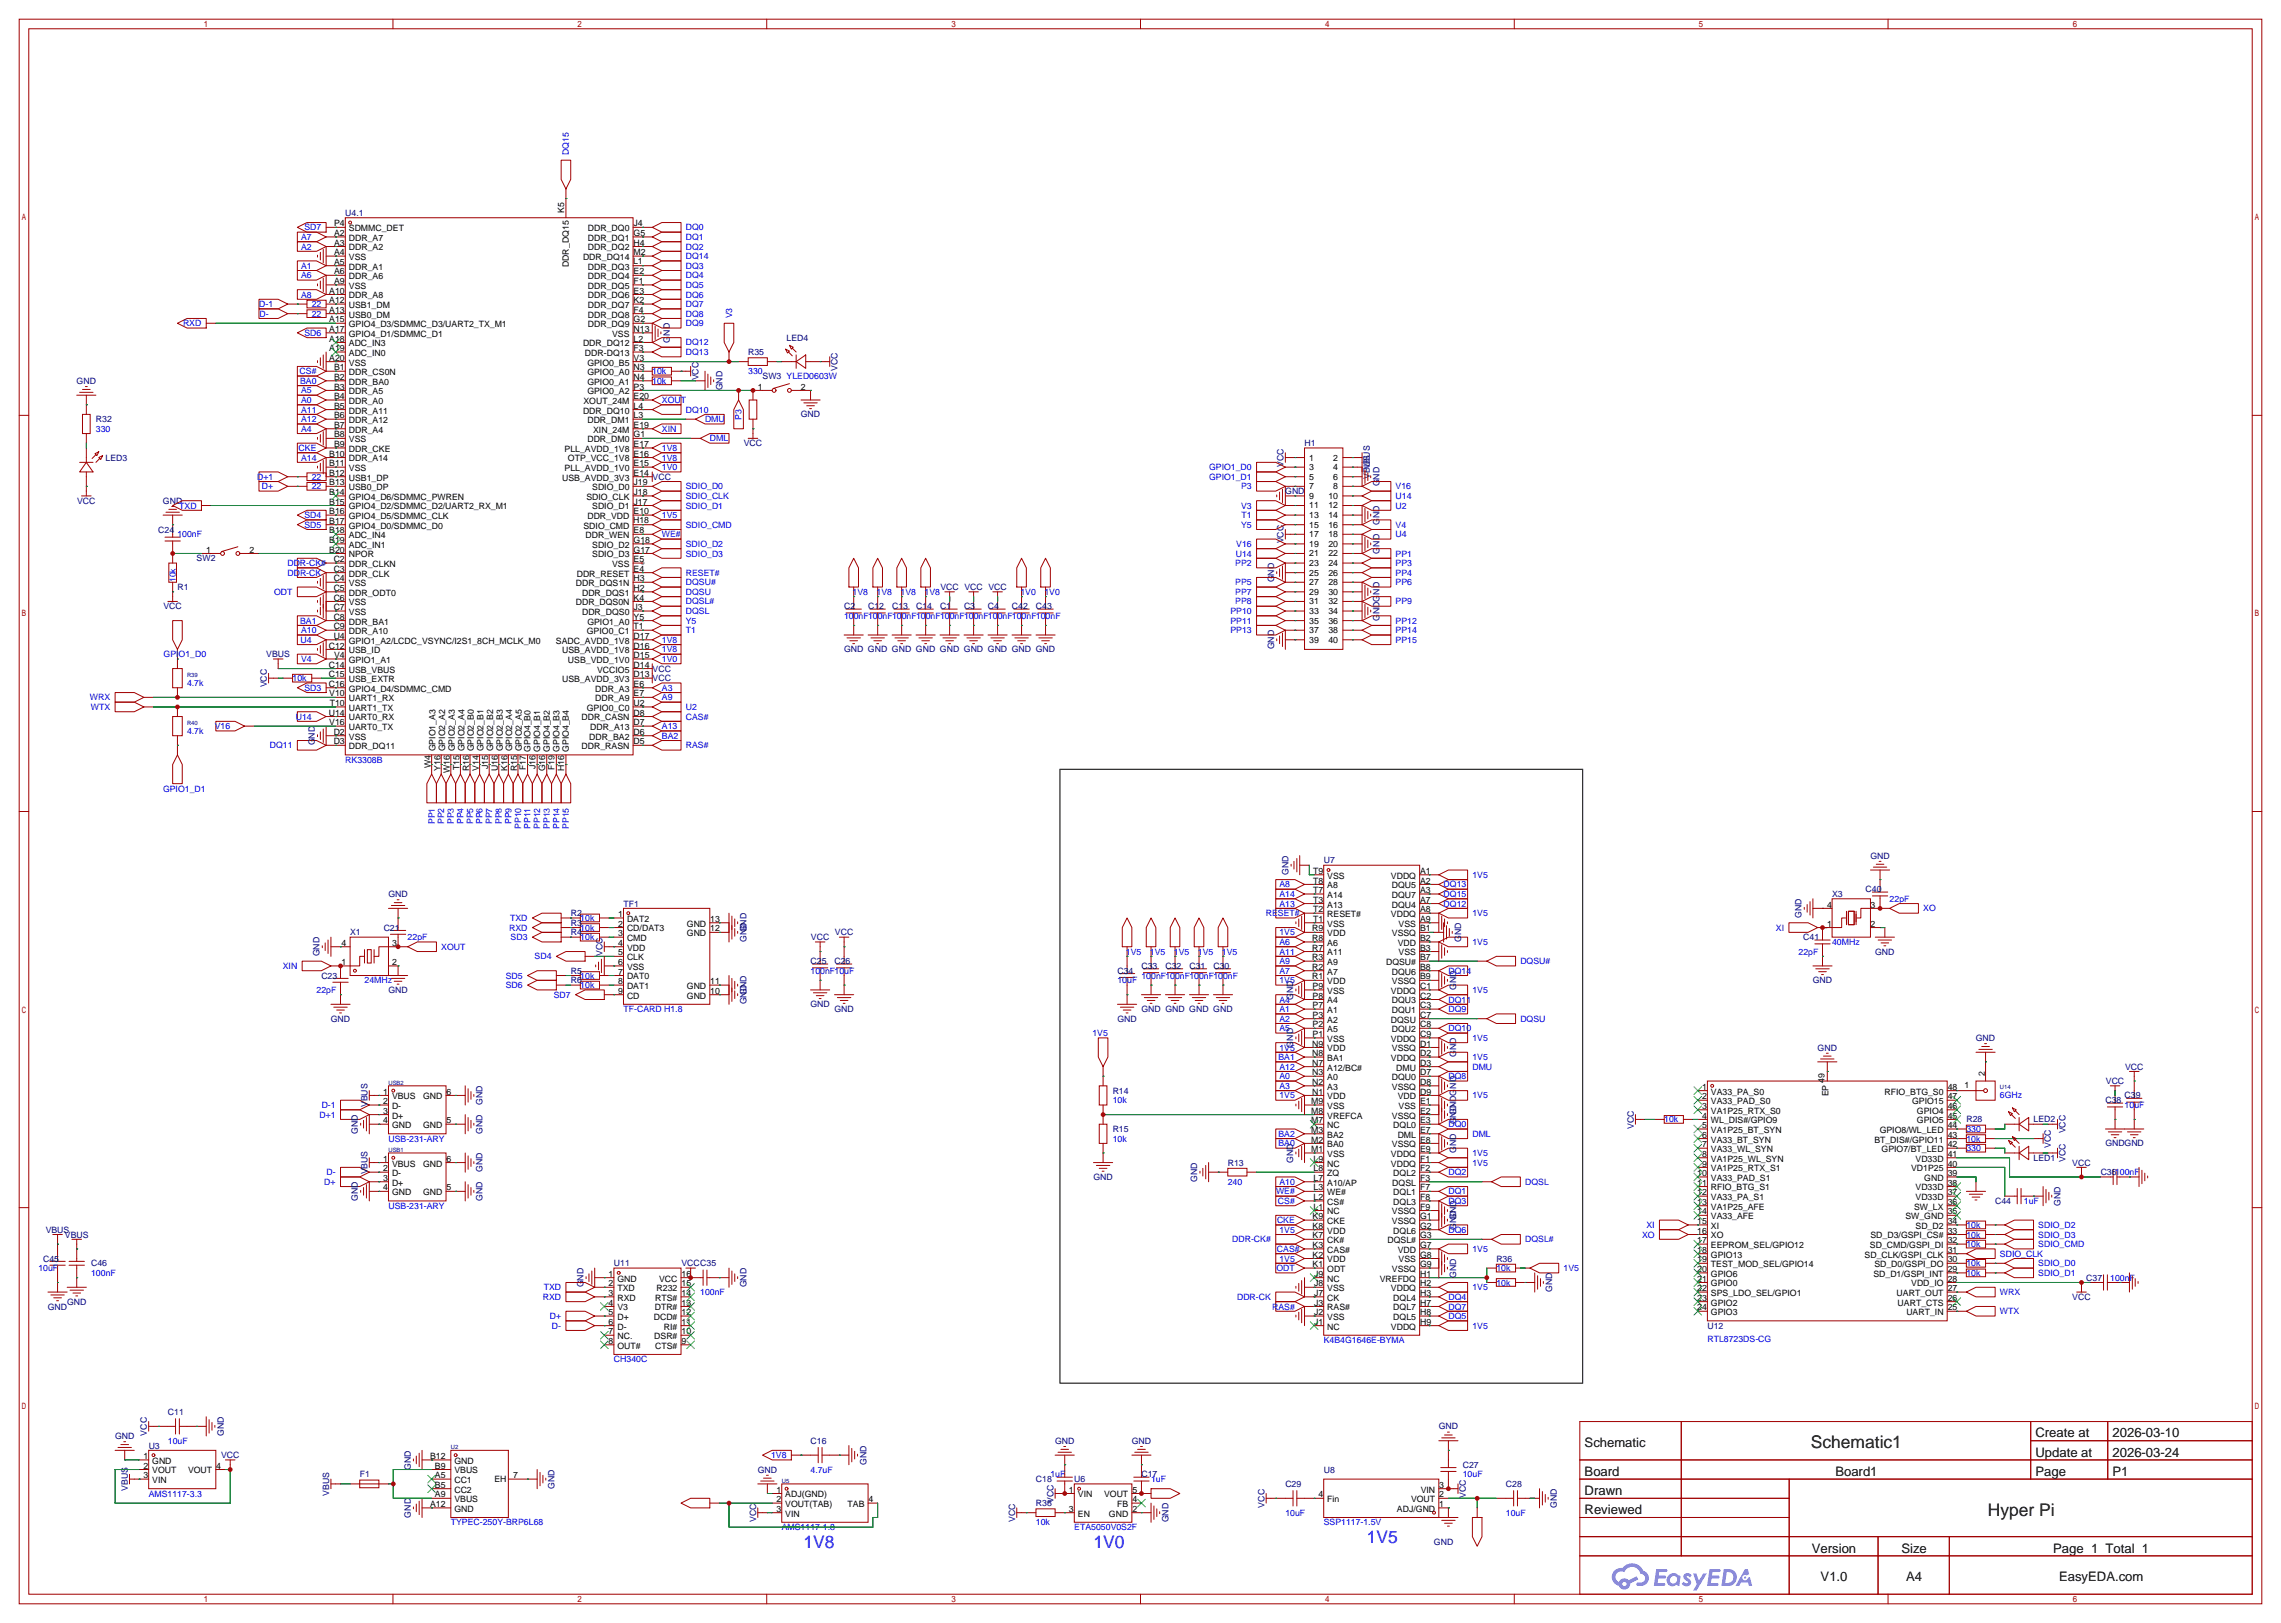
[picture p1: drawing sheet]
<svg xmlns="http://www.w3.org/2000/svg" width="604mm" height="430mm" viewBox="0 0 604 430" stroke-linecap="round" stroke-linejoin="round" font-family="sans-serif">
<defs><g id="words">
<g font-size="4.6">
<text x="479.5" y="383.5">Schematic1</text>
<text x="526.4" y="401.3">Hyper Pi</text>
</g>
<g font-size="4.6" fill="#00f">
<text x="212.8" y="409.8">1V8</text>
<text x="289.6" y="409.8">1V0</text>
<text x="361.9" y="408.5">1V5</text>
</g>
<g font-size="3.5">
<text x="419.6" y="383.2">Schematic</text>
<text x="539" y="380.6">Create at</text>
<text x="559.4" y="380.6">2026-03-10</text>
<text x="539" y="385.7">Update at</text>
<text x="559.4" y="385.7">2026-03-24</text>
<text x="419.6" y="390.8">Board</text>
<text x="419.6" y="395.9">Drawn</text>
<text x="486" y="390.8">Board1</text>
<text x="539" y="390.8">Page</text>
<text x="559.4" y="390.8">P1</text>
<text x="419.6" y="401">Reviewed</text>
<text x="479.8" y="411.1">Version</text>
<text x="503.5" y="411.1">Size</text>
<text x="543.7" y="411.1">Page 1 Total 1</text>
<text x="482.1" y="418.7">V1.0</text>
<text x="504.8" y="418.7">A4</text>
<text x="545.2" y="418.7">EasyEDA.com</text>
</g>
<g font-size="2.3" fill="#00f">
<text x="150.7" y="41.1" transform="rotate(-90 150.7 41.1)">DQ15</text>
<text x="79.7" y="63.5">A7</text>
<text x="80.6" y="61">SD7</text>
<text x="181.6" y="61">DQ0</text>
<text x="181.6" y="63.5">DQ1</text>
<text x="79.7" y="71.2">A1</text>
<text x="79.7" y="66.1">A2</text>
<text x="181.6" y="66.1">DQ2</text>
<text x="181.6" y="71.2">DQ3</text>
<text x="181.6" y="68.6">DQ14</text>
<text x="79.7" y="73.7">A6</text>
<text x="181.6" y="73.7">DQ4</text>
<text x="181.6" y="76.2">DQ5</text>
<text x="68.7" y="81.3">D-1</text>
<text x="68.7" y="83.9">D-</text>
<text x="79.7" y="78.8">A8</text>
<text x="82.5" y="83.9">22</text>
<text x="82.5" y="81.3">22</text>
<text x="181.6" y="78.8">DQ6</text>
<text x="181.6" y="81.3">DQ7</text>
<text x="181.6" y="83.9">DQ8</text>
<text x="48.5" y="86.4">RXD</text>
<text x="80.6" y="88.9">SD6</text>
<text x="181.6" y="86.4">DQ9</text>
<text x="193.8" y="84.3" transform="rotate(-90 193.8 84.3)">V3</text>
<text x="181.6" y="91.5">DQ12</text>
<text x="181.6" y="94">DQ13</text>
<text x="79.3" y="99.1">CS#</text>
<text x="79.5" y="101.6">BA0</text>
<text x="172.7" y="101.6">10k</text>
<text x="172.7" y="99.1">10k</text>
<text x="198.1" y="99.1">330</text>
<text x="79.7" y="106.7">A0</text>
<text x="79.7" y="104.2">A5</text>
<text x="175.3" y="106.7">XOUT</text>
<text x="79.7" y="109.3">A11</text>
<text x="79.7" y="111.8">A12</text>
<text x="181.6" y="109.3">DQ10</text>
<text x="186.7" y="111.8">DMU</text>
<text x="196.4" y="111.3" transform="rotate(-90 196.4 111.3)">P3</text>
<text x="25.4" y="114.3">330</text>
<text x="79.1" y="119.4">CKE</text>
<text x="79.7" y="114.3">A4</text>
<text x="175.3" y="119.4">1V8</text>
<text x="175.3" y="114.3">XIN</text>
<text x="188" y="116.9">DML</text>
<text x="79.7" y="122">A14</text>
<text x="175.3" y="124.5">1V0</text>
<text x="175.3" y="122">1V8</text>
<text x="320.2" y="124.5">GPIO1_D0</text>
<text x="68.1" y="127">D+1</text>
<text x="69.4" y="129.6">D+</text>
<text x="82.5" y="129.6">22</text>
<text x="82.5" y="127">22</text>
<text x="181.6" y="129.6">SDIO_D0</text>
<text x="320.2" y="127">GPIO1_D1</text>
<text x="328.6" y="129.6">P3</text>
<text x="369.6" y="129.6">V16</text>
<text x="47.5" y="134.7">TXD</text>
<text x="80.6" y="137.2">SD4</text>
<text x="175.3" y="137.2">1V5</text>
<text x="181.6" y="132.1">SDIO_CLK</text>
<text x="181.6" y="134.7">SDIO_D1</text>
<text x="328.6" y="134.7">V3</text>
<text x="328.8" y="137.2">T1</text>
<text x="369.6" y="132.1">U14</text>
<text x="369.6" y="134.7">U2</text>
<text x="47" y="142.3">100nF</text>
<text x="80.6" y="139.7">SD5</text>
<text x="175.3" y="142.3">WE#</text>
<text x="181.6" y="139.7">SDIO_CMD</text>
<text x="328.6" y="139.7">Y5</text>
<text x="369.6" y="139.7">V4</text>
<text x="369.6" y="142.3">U4</text>
<text x="76.1" y="149.9">DDR-CK#</text>
<text x="181.6" y="147.4">SDIO_D3</text>
<text x="181.6" y="144.8">SDIO_D2</text>
<text x="327.1" y="149.9">PP2</text>
<text x="327.2" y="147.4">U14</text>
<text x="327.4" y="144.8">V16</text>
<text x="369.6" y="147.4">PP1</text>
<text x="369.6" y="149.9">PP3</text>
<text x="46.5" y="154.2" transform="rotate(-90 46.5 154.2)">10k</text>
<text x="76.1" y="152.4">DDR-CK</text>
<text x="181.6" y="152.4">RESET#</text>
<text x="181.6" y="155">DQSU#</text>
<text x="327.1" y="155">PP5</text>
<text x="369.6" y="152.4">PP4</text>
<text x="369.6" y="155">PP6</text>
<text x="72.6" y="157.5">ODT</text>
<text x="181.6" y="160.1">DQSL#</text>
<text x="181.6" y="157.5">DQSU</text>
<text x="225.8" y="157.5">1V8</text>
<text x="232.1" y="157.5">1V8</text>
<text x="238.5" y="157.5">1V8</text>
<text x="244.8" y="157.5">1V8</text>
<text x="270.2" y="157.5">1V0</text>
<text x="276.6" y="157.5">1V0</text>
<text x="327.1" y="157.5">PP7</text>
<text x="327.1" y="160.1">PP8</text>
<text x="369.6" y="160.1">PP9</text>
<text x="79.5" y="165.1">BA1</text>
<text x="79.7" y="167.7">A10</text>
<text x="181.6" y="162.6">DQSL</text>
<text x="181.6" y="167.7">T1</text>
<text x="181.6" y="165.1">Y5</text>
<text x="223.5" y="163.9">100nF100nF100nF100nF100nF100nF100nF100nF100nF</text>
<text x="325.8" y="162.6">PP10</text>
<text x="325.8" y="165.1">PP11</text>
<text x="325.8" y="167.7">PP13</text>
<text x="369.6" y="165.1">PP12</text>
<text x="369.6" y="167.7">PP14</text>
<text x="79.6" y="170.2">U4</text>
<text x="175.3" y="172.8">1V8</text>
<text x="175.3" y="170.2">1V8</text>
<text x="369.6" y="170.2">PP15</text>
<text x="43.3" y="174">GPIO1_D0</text>
<text x="79.7" y="175.3">V4</text>
<text x="175.3" y="175.3">1V0</text>
<text x="23.8" y="185.5">WRX</text>
<text x="49.5" y="181.7">4.7k</text>
<text x="77.5" y="180.4">10k</text>
<text x="80.6" y="182.9">SD3</text>
<text x="175.3" y="182.9">A3</text>
<text x="175.3" y="185.5">A9</text>
<text x="24.1" y="188">WTX</text>
<text x="78.3" y="190.5">U14</text>
<text x="181.6" y="190.5">CAS#</text>
<text x="181.6" y="188">U2</text>
<text x="49.5" y="194.4">4.7k</text>
<text x="56.9" y="193.1">V16</text>
<text x="175.3" y="193.1">A13</text>
<text x="175.3" y="195.6">BA2</text>
<text x="71.4" y="198.2">DQ11</text>
<text x="91.4" y="202">RK3308B</text>
<text x="181.6" y="198.2">RAS#</text>
<text x="43.2" y="209.6">GPIO1_D1</text>
<text x="115.1" y="218.2" transform="rotate(-90 115.1 218.2)">PP1</text>
<text x="117.6" y="218.2" transform="rotate(-90 117.6 218.2)">PP2</text>
<text x="120.2" y="218.2" transform="rotate(-90 120.2 218.2)">PP3</text>
<text x="122.7" y="218.2" transform="rotate(-90 122.7 218.2)">PP4</text>
<text x="125.3" y="218.2" transform="rotate(-90 125.3 218.2)">PP5</text>
<text x="127.8" y="218.2" transform="rotate(-90 127.8 218.2)">PP6</text>
<text x="130.3" y="218.2" transform="rotate(-90 130.3 218.2)">PP7</text>
<text x="132.9" y="218.2" transform="rotate(-90 132.9 218.2)">PP8</text>
<text x="135.4" y="218.2" transform="rotate(-90 135.4 218.2)">PP9</text>
<text x="138" y="219.5" transform="rotate(-90 138 219.5)">PP10</text>
<text x="140.5" y="219.5" transform="rotate(-90 140.5 219.5)">PP11</text>
<text x="143" y="219.5" transform="rotate(-90 143 219.5)">PP12</text>
<text x="145.6" y="219.5" transform="rotate(-90 145.6 219.5)">PP13</text>
<text x="148.1" y="219.5" transform="rotate(-90 148.1 219.5)">PP14</text>
<text x="150.7" y="219.5" transform="rotate(-90 150.7 219.5)">PP15</text>
<text x="389.9" y="232.5">1V5</text>
<text x="338.8" y="237.5">A14</text>
<text x="338.8" y="235">A8</text>
<text x="382.3" y="235">DQ13</text>
<text x="382.3" y="237.5">DQ15</text>
<text x="500.4" y="238.8">22pF</text>
<text x="135.1" y="243.9">TXD</text>
<text x="153.7" y="243.9">10k</text>
<text x="335.2" y="242.6">RESET#</text>
<text x="338.8" y="240.1">A13</text>
<text x="382.3" y="240.1">DQ12</text>
<text x="389.9" y="242.6">1V5</text>
<text x="509.3" y="241.3">XO</text>
<text x="107.9" y="249">22pF</text>
<text x="116.8" y="251.5">XOUT</text>
<text x="134.8" y="246.4">RXD</text>
<text x="135.2" y="249">SD3</text>
<text x="153.7" y="246.4">10k</text>
<text x="153.7" y="249">10k</text>
<text x="338.8" y="247.7">1V5</text>
<text x="338.8" y="250.2">A6</text>
<text x="389.9" y="250.2">1V5</text>
<text x="470.3" y="246.4">XI</text>
<text x="485.1" y="250.2">40MHz</text>
<text x="74.9" y="256.6">XIN</text>
<text x="141.6" y="254">SD4</text>
<text x="214.6" y="257.9">100nF10uF</text>
<text x="298.2" y="252.8">1V5</text>
<text x="304.5" y="252.8">1V5</text>
<text x="310.9" y="252.8">1V5</text>
<text x="317.2" y="252.8">1V5</text>
<text x="323.6" y="252.8">1V5</text>
<text x="338.8" y="252.8">A11</text>
<text x="338.8" y="255.3">A9</text>
<text x="338.8" y="257.9">A7</text>
<text x="383.5" y="257.9">DQ14</text>
<text x="402.6" y="255.3">DQSU#</text>
<text x="476.2" y="252.8">22pF</text>
<text x="83.8" y="262.9">22pF</text>
<text x="96.5" y="260.4">24MHz</text>
<text x="133.9" y="259.1">SD5</text>
<text x="133.9" y="261.7">SD6</text>
<text x="153.7" y="259.1">10k</text>
<text x="153.7" y="261.7">10k</text>
<text x="295.9" y="260.4">10uF</text>
<text x="302.3" y="259.1">100nF100nF100nF100nF</text>
<text x="338.8" y="260.4">1V5</text>
<text x="389.9" y="262.9">1V5</text>
<text x="146.6" y="264.2">SD7</text>
<text x="165.1" y="268">TF-CARD H1.8</text>
<text x="338.8" y="268">A1</text>
<text x="338.8" y="265.5">A4</text>
<text x="383.5" y="268">DQ9</text>
<text x="383.5" y="265.5">DQ11</text>
<text x="289.3" y="274.4">1V5</text>
<text x="338.8" y="270.6">A2</text>
<text x="338.8" y="273.1">A5</text>
<text x="383.5" y="273.1">DQ10</text>
<text x="389.9" y="275.6">1V5</text>
<text x="402.6" y="270.6">DQSU</text>
<text x="338.5" y="280.7">BA1</text>
<text x="338.8" y="278.2">1V5</text>
<text x="389.9" y="280.7">1V5</text>
<text x="338.8" y="283.3">A12</text>
<text x="338.8" y="285.8">A0</text>
<text x="383.5" y="285.8">DQ8</text>
<text x="389.9" y="283.3">DMU</text>
<text x="85.2" y="293.4">D-1</text>
<text x="294.6" y="292.1">10k</text>
<text x="338.8" y="290.9">1V5</text>
<text x="338.8" y="288.3">A3</text>
<text x="389.9" y="290.9">1V5</text>
<text x="529.6" y="290.9">6GHz</text>
<text x="562.6" y="293.4">10uF</text>
<text x="84.6" y="296">D+1</text>
<text x="383.5" y="298.5">DQ0</text>
<text x="440.7" y="297.2">10k</text>
<text x="520.7" y="299.8">330</text>
<text x="102.9" y="302.3">USB-231-ARY</text>
<text x="294.6" y="302.3">10k</text>
<text x="338.5" y="301">BA2</text>
<text x="338.5" y="303.6">BA0</text>
<text x="389.9" y="301">DML</text>
<text x="520.7" y="302.3">10k</text>
<text x="520.7" y="304.8">330</text>
<text x="86.5" y="311.2">D-</text>
<text x="383.5" y="311.2">DQ2</text>
<text x="389.9" y="308.7">1V5</text>
<text x="389.9" y="306.1">1V5</text>
<text x="85.9" y="313.7">D+</text>
<text x="325.1" y="313.7">240</text>
<text x="337.9" y="316.3">WE#</text>
<text x="338.8" y="313.7">A10</text>
<text x="383.5" y="316.3">DQ1</text>
<text x="403.9" y="313.7">DQSL</text>
<text x="102.9" y="320.1">USB-231-ARY</text>
<text x="338.2" y="323.9">CKE</text>
<text x="338.4" y="318.8">CS#</text>
<text x="383.5" y="318.8">DQ3</text>
<text x="535.9" y="318.8">1uF</text>
<text x="326.3" y="329">DDR-CK#</text>
<text x="338.8" y="326.4">1V5</text>
<text x="383.5" y="326.4">DQ6</text>
<text x="403.9" y="329">DQSL#</text>
<text x="434.8" y="327.7">XO</text>
<text x="436" y="325.2">XI</text>
<text x="520.7" y="327.7">10k</text>
<text x="520.7" y="325.2">10k</text>
<text x="539.8" y="327.7">SDIO_D3</text>
<text x="539.8" y="325.2">SDIO_D2</text>
<text x="338.1" y="331.5">CAS#</text>
<text x="338.8" y="334.1">1V5</text>
<text x="389.9" y="331.5">1V5</text>
<text x="520.7" y="330.2">10k</text>
<text x="520.7" y="335.3">10k</text>
<text x="529.6" y="332.8">SDIO_CLK</text>
<text x="539.8" y="330.2">SDIO_CMD</text>
<text x="539.8" y="335.3">SDIO_D0</text>
<text x="10.2" y="336.6">10uF</text>
<text x="24.1" y="337.9">100nF</text>
<text x="144" y="341.7">TXD</text>
<text x="338" y="336.6">ODT</text>
<text x="389.9" y="341.7">1V5</text>
<text x="396.2" y="336.6">10k</text>
<text x="396.2" y="340.4">10k</text>
<text x="414" y="336.6">1V5</text>
<text x="520.7" y="337.9">10k</text>
<text x="539.8" y="337.9">SDIO_D1</text>
<text x="558.8" y="339.1">100nF</text>
<text x="143.7" y="344.2">RXD</text>
<text x="185.4" y="342.9">100nF</text>
<text x="327.6" y="344.2">DDR-CK</text>
<text x="336.9" y="346.8">RAS#</text>
<text x="383.5" y="344.2">DQ4</text>
<text x="383.5" y="346.8">DQ7</text>
<text x="529.6" y="342.9">WRX</text>
<text x="145.6" y="349.3">D+</text>
<text x="146.2" y="351.8">D-</text>
<text x="383.5" y="349.3">DQ5</text>
<text x="389.9" y="351.8">1V5</text>
<text x="529.6" y="348">WTX</text>
<text x="350.5" y="355.6">K4B4G1646E-BYMA</text>
<text x="452.1" y="355.4">RTL8723DS-CG</text>
<text x="162.6" y="360.7">CH340C</text>
<text x="44.4" y="382.3">10uF</text>
<text x="204.2" y="386.1">1V8</text>
<text x="214.6" y="389.9">4.7uF</text>
<text x="278.1" y="391.2">1uF</text>
<text x="304.8" y="392.5">1uF</text>
<text x="387.3" y="391.2">10uF</text>
<text x="39.4" y="396.3">AMS1117-3.3</text>
<text x="340.4" y="401.4">10uF</text>
<text x="398.8" y="401.4">10uF</text>
<text x="119.4" y="403.9">TYPEC-250Y-BRP6L68</text>
<text x="207" y="405.2">AMS1117-1.8</text>
<text x="274.3" y="403.9">10k</text>
<text x="284.5" y="405.2">ETA5050V0S2F</text>
<text x="350.5" y="403.9">SSP1117-1.5V</text>
</g>
<g font-size="2.3">
<text x="88.5" y="60">P4</text>
<text x="149.4" y="56.4" transform="rotate(-90 149.4 56.4)">K5</text>
<text x="167.8" y="60">J4</text>
<text x="88.5" y="65">A3</text>
<text x="88.5" y="62.5">A2</text>
<text x="92.4" y="63.8">DDR_A7</text>
<text x="92.4" y="61.2">SDMMC_DET</text>
<text x="155.7" y="61.2">DDR_DQ0</text>
<text x="155.7" y="63.8">DDR_DQ1</text>
<text x="167.8" y="62.5">G5</text>
<text x="167.8" y="65">H4</text>
<text x="88.5" y="70.1">A5</text>
<text x="88.5" y="67.6">A4</text>
<text x="92.4" y="71.4">DDR_A1</text>
<text x="92.4" y="68.9">VSS</text>
<text x="92.4" y="66.3">DDR_A2</text>
<text x="150.7" y="70.7" transform="rotate(-90 150.7 70.7)">DDR_DQ15</text>
<text x="154.4" y="68.9">DDR_DQ14</text>
<text x="155.7" y="66.3">DDR_DQ2</text>
<text x="155.7" y="71.4">DDR_DQ3</text>
<text x="167.6" y="69.9">L1</text>
<text x="167.8" y="67.6">M2</text>
<text x="87.2" y="77.7">A10</text>
<text x="88.5" y="75.2">A9</text>
<text x="88.5" y="72.7">A6</text>
<text x="92.4" y="76.5">VSS</text>
<text x="92.4" y="73.9">DDR_A6</text>
<text x="155.7" y="73.9">DDR_DQ4</text>
<text x="155.7" y="76.5">DDR_DQ5</text>
<text x="167.8" y="72.7">E2</text>
<text x="167.8" y="75.2">F1</text>
<text x="167.8" y="77.7">E3</text>
<text x="87.2" y="82.8">A13</text>
<text x="87.2" y="80.3">A12</text>
<text x="92.4" y="81.6">USB1_DM</text>
<text x="92.4" y="79">DDR_A8</text>
<text x="155.7" y="79">DDR_DQ6</text>
<text x="155.7" y="81.6">DDR_DQ7</text>
<text x="167.8" y="80.3">K2</text>
<text x="167.8" y="82.8">F4</text>
<text x="87.2" y="87.9">A17</text>
<text x="87.2" y="85.4">A15</text>
<text x="92.4" y="89.2">GPIO4_D1/SDMMC_D1</text>
<text x="92.4" y="86.6">GPIO4_D3/SDMMC_D3/UART2_TX_M1</text>
<text x="92.4" y="84.1">USB0_DM</text>
<text x="155.7" y="84.1">DDR_DQ8</text>
<text x="155.7" y="86.6">DDR_DQ9</text>
<text x="162.1" y="89.2">VSS</text>
<text x="167.8" y="85.4">G2</text>
<text x="167.8" y="87.9">N13</text>
<text x="87.2" y="95.5">A20</text>
<text x="87.2" y="93">A19</text>
<text x="87.2" y="90.4">A18</text>
<text x="92.4" y="94.3">ADC_IN0</text>
<text x="92.4" y="91.7">ADC_IN3</text>
<text x="154.4" y="91.7">DDR_DQ12</text>
<text x="154.9" y="94.3">DDR-DQ13</text>
<text x="167.8" y="90.4">L2</text>
<text x="167.8" y="93">F3</text>
<text x="167.8" y="95.5">V3</text>
<text x="88.5" y="100.6">B2</text>
<text x="88.5" y="98.1">B1</text>
<text x="92.4" y="101.9">DDR_BA0</text>
<text x="92.4" y="99.3">DDR_CS0N</text>
<text x="92.4" y="96.8">VSS</text>
<text x="155.5" y="96.8">GPIO0_B5</text>
<text x="155.5" y="99.3">GPIO0_A0</text>
<text x="155.5" y="101.9">GPIO0_A1</text>
<text x="167.8" y="98.1">N3</text>
<text x="167.8" y="100.6">N4</text>
<text x="88.5" y="105.7">B4</text>
<text x="88.5" y="103.1">B3</text>
<text x="92.4" y="107">DDR_A0</text>
<text x="92.4" y="104.4">DDR_A5</text>
<text x="154.5" y="107">XOUT_24M</text>
<text x="155.5" y="104.4">GPIO0_A2</text>
<text x="167.8" y="103.1">P3</text>
<text x="167.8" y="105.7">E20</text>
<text x="200.6" y="103.1">1</text>
<text x="212.1" y="103.1">2</text>
<text x="88.5" y="113.3">B7</text>
<text x="88.5" y="110.8">B6</text>
<text x="88.5" y="108.2">B5</text>
<text x="92.4" y="112">DDR_A12</text>
<text x="92.4" y="109.5">DDR_A11</text>
<text x="154.4" y="109.5">DDR_DQ10</text>
<text x="155.5" y="112">DDR_DM1</text>
<text x="167.8" y="108.2">L4</text>
<text x="167.8" y="110.8">L3</text>
<text x="167.8" y="113.3">E19</text>
<text x="88.5" y="118.4">B9</text>
<text x="88.5" y="115.8">B8</text>
<text x="92.4" y="119.7">DDR_CKE</text>
<text x="92.4" y="117.1">VSS</text>
<text x="92.4" y="114.6">DDR_A4</text>
<text x="149.5" y="119.7">PLL_AVDD_1V8</text>
<text x="155.5" y="117.1">DDR_DM0</text>
<text x="157.1" y="114.6">XIN_24M</text>
<text x="167.8" y="115.8">G1</text>
<text x="167.8" y="118.4">E17</text>
<text x="87.2" y="123.5">B11</text>
<text x="87.2" y="120.9">B10</text>
<text x="92.4" y="124.7">VSS</text>
<text x="92.4" y="122.2">DDR_A14</text>
<text x="149.5" y="124.7">PLL_AVDD_1V0</text>
<text x="150.4" y="122.2">OTP_VCC_1V8</text>
<text x="167.8" y="120.9">E16</text>
<text x="167.8" y="123.5">E15</text>
<text x="346.7" y="121.9">1</text>
<text x="346.7" y="124.5">3</text>
<text x="353" y="121.9">2</text>
<text x="353" y="124.5">4</text>
<text x="87.2" y="131.1">B14</text>
<text x="87.2" y="128.5">B13</text>
<text x="87.2" y="126">B12</text>
<text x="92.4" y="129.8">USB0_DP</text>
<text x="92.4" y="127.3">USB1_DP</text>
<text x="148.9" y="127.3">USB_AVDD_3V3</text>
<text x="156.8" y="129.8">SDIO_D0</text>
<text x="167.8" y="126">E14</text>
<text x="167.8" y="128.5">J19</text>
<text x="167.8" y="131.1">J18</text>
<text x="346.7" y="127">5</text>
<text x="346.7" y="129.6">7</text>
<text x="353" y="127">6</text>
<text x="353" y="129.6">8</text>
<text x="87.2" y="136.2">B16</text>
<text x="87.2" y="133.6">B15</text>
<text x="92.4" y="137.4">GPIO4_D5/SDMMC_CLK</text>
<text x="92.4" y="134.9">GPIO4_D2/SDMMC_D2/UART2_RX_M1</text>
<text x="92.4" y="132.4">GPIO4_D6/SDMMC_PWREN</text>
<text x="155.3" y="132.4">SDIO_CLK</text>
<text x="155.5" y="137.4">DDR_VDD</text>
<text x="156.8" y="134.9">SDIO_D1</text>
<text x="167.8" y="133.6">J17</text>
<text x="167.8" y="136.2">E10</text>
<text x="346.7" y="132.1">9</text>
<text x="346.7" y="134.6">11</text>
<text x="346.7" y="137.2">13</text>
<text x="351.8" y="132.1">10</text>
<text x="351.8" y="134.6">12</text>
<text x="351.8" y="137.2">14</text>
<text x="87.2" y="143.8">B19</text>
<text x="87.2" y="141.2">B18</text>
<text x="87.2" y="138.7">B17</text>
<text x="92.4" y="142.5">ADC_IN4</text>
<text x="92.4" y="140">GPIO4_D0/SDMMC_D0</text>
<text x="154.5" y="140">SDIO_CMD</text>
<text x="155" y="142.5">DDR_WEN</text>
<text x="167.6" y="138.5">H18</text>
<text x="167.8" y="141.2">E8</text>
<text x="167.8" y="143.8">G18</text>
<text x="346.7" y="139.7">15</text>
<text x="346.7" y="142.3">17</text>
<text x="351.8" y="139.7">16</text>
<text x="351.8" y="142.3">18</text>
<text x="54.6" y="146.3">1</text>
<text x="66" y="146.3">2</text>
<text x="87.2" y="146.3">B20</text>
<text x="88.4" y="148.9">C2</text>
<text x="92.4" y="147.6">NPOR</text>
<text x="92.4" y="145.1">ADC_IN1</text>
<text x="156.8" y="145.1">SDIO_D2</text>
<text x="156.8" y="147.6">SDIO_D3</text>
<text x="167.8" y="146.3">G17</text>
<text x="167.8" y="148.9">E5</text>
<text x="346.7" y="144.8">19</text>
<text x="346.7" y="147.3">21</text>
<text x="346.7" y="149.9">23</text>
<text x="351.8" y="144.8">20</text>
<text x="351.8" y="147.3">22</text>
<text x="351.8" y="149.9">24</text>
<text x="88.4" y="153.9">C4</text>
<text x="88.4" y="151.4">C3</text>
<text x="92.4" y="155.2">VSS</text>
<text x="92.4" y="152.7">DDR_CLK</text>
<text x="92.4" y="150.1">DDR_CLKN</text>
<text x="152.5" y="155.2">DDR_DQS1N</text>
<text x="152.7" y="152.7">DDR_RESET</text>
<text x="162.1" y="150.1">VSS</text>
<text x="167.8" y="151.4">E4</text>
<text x="167.8" y="153.9">H3</text>
<text x="346.7" y="152.4">25</text>
<text x="346.7" y="155">27</text>
<text x="351.8" y="152.4">26</text>
<text x="351.8" y="155">28</text>
<text x="88.4" y="161.6">C7</text>
<text x="88.4" y="159">C6</text>
<text x="88.4" y="156.5">C5</text>
<text x="92.4" y="160.3">VSS</text>
<text x="92.4" y="157.8">DDR_ODT0</text>
<text x="152.5" y="160.3">DDR_DQS0N</text>
<text x="154.1" y="157.8">DDR_DQS1</text>
<text x="167.8" y="156.5">H2</text>
<text x="167.8" y="159">K4</text>
<text x="167.8" y="161.6">J3</text>
<text x="346.7" y="157.5">29</text>
<text x="346.7" y="160">31</text>
<text x="351.8" y="157.5">30</text>
<text x="351.8" y="160">32</text>
<text x="88.4" y="166.6">C9</text>
<text x="88.4" y="164.1">C8</text>
<text x="92.4" y="167.9">DDR_A10</text>
<text x="92.4" y="165.4">DDR_BA1</text>
<text x="92.4" y="162.8">VSS</text>
<text x="154.1" y="162.8">DDR_DQS0</text>
<text x="155.4" y="167.9">GPIO0_C1</text>
<text x="155.5" y="165.4">GPIO1_A0</text>
<text x="167.8" y="164.1">Y5</text>
<text x="167.8" y="166.6">T1</text>
<text x="346.7" y="162.6">33</text>
<text x="346.7" y="165.1">35</text>
<text x="346.7" y="167.7">37</text>
<text x="351.8" y="162.6">34</text>
<text x="351.8" y="165.1">36</text>
<text x="351.8" y="167.7">38</text>
<text x="87.1" y="171.7">C12</text>
<text x="88.4" y="169.2">U4</text>
<text x="92.4" y="173">USB_ID</text>
<text x="92.4" y="170.5">GPIO1_A2/LCDC_VSYNC/I2S1_8CH_MCLK_M0</text>
<text x="147.2" y="170.5">SADC_AVDD_1V8</text>
<text x="148.9" y="173">USB_AVDD_1V8</text>
<text x="167.8" y="169.2">D17</text>
<text x="167.8" y="171.7">D16</text>
<text x="346.7" y="170.2">39</text>
<text x="351.8" y="170.2">40</text>
<text x="87.1" y="179.3">C15</text>
<text x="87.1" y="176.8">C14</text>
<text x="88.5" y="174.3">V4</text>
<text x="92.4" y="178.1">USB_VBUS</text>
<text x="92.4" y="175.5">GPIO1_A1</text>
<text x="150.4" y="175.5">USB_VDD_1V0</text>
<text x="158.1" y="178.1">VCCIO5</text>
<text x="167.8" y="174.3">D15</text>
<text x="167.8" y="176.8">D14</text>
<text x="167.8" y="179.3">D13</text>
<text x="87.1" y="181.9">C16</text>
<text x="87.2" y="184.4">V10</text>
<text x="92.4" y="185.7">UART1_RX</text>
<text x="92.4" y="183.2">GPIO4_D4/SDMMC_CMD</text>
<text x="92.4" y="180.6">USB_EXTR</text>
<text x="148.9" y="180.6">USB_AVDD_3V3</text>
<text x="157.6" y="183.2">DDR_A3</text>
<text x="157.6" y="185.7">DDR_A9</text>
<text x="167.8" y="181.9">E6</text>
<text x="167.8" y="184.4">E7</text>
<text x="87.1" y="189.5">U14</text>
<text x="87.3" y="187">T10</text>
<text x="92.4" y="190.8">UART0_RX</text>
<text x="92.4" y="188.2">UART1_TX</text>
<text x="154" y="190.8">DDR_CASN</text>
<text x="155.4" y="188.2">GPIO0_C0</text>
<text x="167.8" y="187">U2</text>
<text x="167.8" y="189.5">D8</text>
<text x="87.2" y="192">V16</text>
<text x="88.4" y="197.1">D3</text>
<text x="88.4" y="194.6">D2</text>
<text x="92.4" y="195.9">VSS</text>
<text x="92.4" y="193.3">UART0_TX</text>
<text x="156.1" y="195.9">DDR_BA2</text>
<text x="156.3" y="193.3">DDR_A13</text>
<text x="167.8" y="192">D7</text>
<text x="167.8" y="194.6">D6</text>
<text x="167.8" y="197.1">D5</text>
<text x="92.4" y="198.4">DDR_DQ11</text>
<text x="114.1" y="203.5" transform="rotate(-90 114.1 203.5)">W4</text>
<text x="115.3" y="199" transform="rotate(-90 115.3 199)">GPIO1_A3</text>
<text x="117.9" y="199" transform="rotate(-90 117.9 199)">GPIO2_A2</text>
<text x="120.4" y="199" transform="rotate(-90 120.4 199)">GPIO2_A3</text>
<text x="123" y="199" transform="rotate(-90 123 199)">GPIO2_A4</text>
<text x="125.5" y="199" transform="rotate(-90 125.5 199)">GPIO2_B0</text>
<text x="128" y="199" transform="rotate(-90 128 199)">GPIO2_B1</text>
<text x="129.3" y="203.7" transform="rotate(-90 129.3 203.7)">J15</text>
<text x="130.6" y="199" transform="rotate(-90 130.6 199)">GPIO2_B2</text>
<text x="133.1" y="199" transform="rotate(-90 133.1 199)">GPIO2_B3</text>
<text x="135.7" y="199" transform="rotate(-90 135.7 199)">GPIO2_A4</text>
<text x="138.2" y="199" transform="rotate(-90 138.2 199)">GPIO2_A5</text>
<text x="139.2" y="203.9" transform="rotate(-90 139.2 203.9)">F17</text>
<text x="140.5" y="199.1" transform="rotate(-90 140.5 199.1)">GPIO4_B0</text>
<text x="141.8" y="203.6" transform="rotate(-90 141.8 203.6)">J16</text>
<text x="143" y="199.1" transform="rotate(-90 143 199.1)">GPIO4_B1</text>
<text x="145.6" y="199.1" transform="rotate(-90 145.6 199.1)">GPIO4_B2</text>
<text x="146.9" y="203.9" transform="rotate(-90 146.9 203.9)">F19</text>
<text x="148.1" y="199.1" transform="rotate(-90 148.1 199.1)">GPIO4_B3</text>
<text x="150.7" y="199.1" transform="rotate(-90 150.7 199.1)">GPIO4_B4</text>
<text x="154" y="198.4">DDR_RASN</text>
<text x="116.6" y="204.1" transform="rotate(-90 116.6 204.1)">Y16</text>
<text x="119.2" y="204.8" transform="rotate(-90 119.2 204.8)">W16</text>
<text x="121.7" y="204" transform="rotate(-90 121.7 204)">T15</text>
<text x="124.2" y="204.3" transform="rotate(-90 124.2 204.3)">R16</text>
<text x="126.8" y="204.1" transform="rotate(-90 126.8 204.1)">V14</text>
<text x="131.9" y="204.3" transform="rotate(-90 131.9 204.3)">U16</text>
<text x="134.4" y="204.1" transform="rotate(-90 134.4 204.1)">K16</text>
<text x="136.9" y="204.3" transform="rotate(-90 136.9 204.3)">R15</text>
<text x="144.3" y="204.3" transform="rotate(-90 144.3 204.3)">G16</text>
<text x="149.4" y="204.1" transform="rotate(-90 149.4 204.1)">H16</text>
<text x="347.7" y="231.4">T9</text>
<text x="347.7" y="234">T8</text>
<text x="351.5" y="232.7">VSS</text>
<text x="368.3" y="232.7">VDDQ</text>
<text x="376" y="234">A2</text>
<text x="376" y="231.4">A1</text>
<text x="347.7" y="236.5">T7</text>
<text x="347.7" y="239">T3</text>
<text x="351.5" y="235.2">A8</text>
<text x="351.5" y="237.8">A14</text>
<text x="368.6" y="237.8">DQU7</text>
<text x="368.6" y="235.2">DQU5</text>
<text x="376" y="239">A7</text>
<text x="376" y="236.5">A3</text>
<text x="163.7" y="245.4">2</text>
<text x="163.7" y="242.8">1</text>
<text x="166" y="244.1">DAT2</text>
<text x="181.9" y="245.4">GND</text>
<text x="188.1" y="244.1">13</text>
<text x="347.7" y="241.6">T2</text>
<text x="347.7" y="244.1">T1</text>
<text x="351.5" y="240.3">A13</text>
<text x="351.5" y="242.8">RESET#</text>
<text x="351.5" y="245.4">VSS</text>
<text x="368.3" y="242.8">VDDQ</text>
<text x="368.6" y="240.3">DQU4</text>
<text x="370.4" y="245.4">VSS</text>
<text x="376" y="244.1">A9</text>
<text x="376" y="241.6">A8</text>
<text x="483.9" y="240.3">4</text>
<text x="483.9" y="245.4">1</text>
<text x="495.3" y="245.4">2</text>
<text x="495.3" y="240.3">3</text>
<text x="90.4" y="250.5">4</text>
<text x="103.9" y="250.5">3</text>
<text x="163.7" y="250.5">4</text>
<text x="163.7" y="247.9">3</text>
<text x="166" y="251.7">VDD</text>
<text x="166" y="249.2">CMD</text>
<text x="166" y="246.7">CD/DAT3</text>
<text x="181.9" y="247.9">GND</text>
<text x="188.1" y="246.7">12</text>
<text x="347.4" y="246.7">R9</text>
<text x="347.4" y="249.2">R8</text>
<text x="347.4" y="251.7">R7</text>
<text x="351.5" y="247.9">VDD</text>
<text x="351.5" y="250.5">A6</text>
<text x="368.6" y="247.9">VSSQ</text>
<text x="370.1" y="250.5">VDD</text>
<text x="376" y="251.7">B3</text>
<text x="376" y="249.2">B2</text>
<text x="376" y="246.7">B1</text>
<text x="90.4" y="255.5">1</text>
<text x="103.9" y="255.5">2</text>
<text x="163.7" y="255.5">6</text>
<text x="163.7" y="253">5</text>
<text x="166" y="256.8">VSS</text>
<text x="166" y="254.3">CLK</text>
<text x="347.4" y="254.3">R3</text>
<text x="347.4" y="256.8">R2</text>
<text x="351.5" y="253">A11</text>
<text x="351.5" y="255.5">A9</text>
<text x="367" y="255.5">DQSU#</text>
<text x="370.4" y="253">VSS</text>
<text x="376" y="256.8">B8</text>
<text x="376" y="254.3">B7</text>
<text x="163.7" y="263.2">9</text>
<text x="163.7" y="260.6">8</text>
<text x="163.7" y="258.1">7</text>
<text x="166" y="261.9">DAT1</text>
<text x="166" y="259.4">DAT0</text>
<text x="181.9" y="261.9">GND</text>
<text x="188.1" y="260.6">11</text>
<text x="188.1" y="263.2">10</text>
<text x="347.4" y="259.4">R1</text>
<text x="347.6" y="261.9">P9</text>
<text x="351.5" y="258.1">A7</text>
<text x="351.5" y="260.6">VDD</text>
<text x="351.5" y="263.2">VSS</text>
<text x="368.3" y="263.2">VDDQ</text>
<text x="368.6" y="260.6">VSSQ</text>
<text x="368.6" y="258.1">DQU6</text>
<text x="376" y="261.9">C1</text>
<text x="376" y="259.4">B9</text>
<text x="166" y="264.4">CD</text>
<text x="181.9" y="264.4">GND</text>
<text x="347.6" y="264.4">P8</text>
<text x="347.6" y="267">P7</text>
<text x="347.6" y="269.5">P3</text>
<text x="351.5" y="265.7">A4</text>
<text x="351.5" y="268.2">A1</text>
<text x="368.6" y="268.2">DQU1</text>
<text x="368.6" y="265.7">DQU3</text>
<text x="376" y="269.5">C7</text>
<text x="376" y="267">C3</text>
<text x="376" y="264.4">C2</text>
<text x="347.6" y="272.1">P2</text>
<text x="347.6" y="274.6">P1</text>
<text x="351.5" y="270.8">A2</text>
<text x="351.5" y="273.3">A5</text>
<text x="351.5" y="275.9">VSS</text>
<text x="368.3" y="275.9">VDDQ</text>
<text x="368.3" y="270.8">DQSU</text>
<text x="368.6" y="273.3">DQU2</text>
<text x="376" y="274.6">C9</text>
<text x="376" y="272.1">C8</text>
<text x="347.4" y="277.1">N9</text>
<text x="347.4" y="279.7">N8</text>
<text x="351.5" y="278.4">VDD</text>
<text x="351.5" y="280.9">BA1</text>
<text x="368.3" y="280.9">VDDQ</text>
<text x="368.6" y="278.4">VSSQ</text>
<text x="376" y="279.7">D2</text>
<text x="376" y="277.1">D1</text>
<text x="347.4" y="282.2">N7</text>
<text x="347.4" y="284.8">N3</text>
<text x="347.4" y="287.3">N2</text>
<text x="351.5" y="283.5">A12/BC#</text>
<text x="351.5" y="286">A0</text>
<text x="368.6" y="286">DQU0</text>
<text x="369.7" y="283.5">DMU</text>
<text x="376" y="287.3">D8</text>
<text x="376" y="284.8">D7</text>
<text x="376" y="282.2">D3</text>
<text x="483.2" y="286.7" transform="rotate(-90 483.2 286.7)">49</text>
<text x="525.6" y="285" transform="rotate(-90 525.6 285)">2</text>
<text x="101.5" y="289.8">1</text>
<text x="101.5" y="292.4">2</text>
<text x="103.8" y="291.1">VBUS</text>
<text x="103.8" y="293.6">D-</text>
<text x="112" y="291.1">GND</text>
<text x="118.2" y="289.8">6</text>
<text x="347.2" y="292.4">M9</text>
<text x="347.4" y="289.8">N1</text>
<text x="351.5" y="288.6">A3</text>
<text x="351.5" y="291.1">VDD</text>
<text x="351.5" y="293.6">VSS</text>
<text x="368.6" y="288.6">VSSQ</text>
<text x="370.1" y="291.1">VDD</text>
<text x="370.4" y="293.6">VSS</text>
<text x="376" y="292.4">E1</text>
<text x="376" y="289.8">D9</text>
<text x="450.7" y="288.6">1</text>
<text x="450.7" y="291.1">2</text>
<text x="450.7" y="293.6">3</text>
<text x="453.1" y="289.8">VA33_PA_S0</text>
<text x="453.1" y="292.4">VA33_PAD_S0</text>
<text x="484.2" y="290.3" transform="rotate(-90 484.2 290.3)">EP</text>
<text x="499" y="289.8">RFIO_BTG_S0</text>
<text x="506.3" y="292.4">GPIO15</text>
<text x="515.7" y="293.6">46</text>
<text x="515.7" y="291.1">47</text>
<text x="515.7" y="288.6">48</text>
<text x="520.2" y="288.1">1</text>
<text x="101.5" y="294.9">3</text>
<text x="101.5" y="297.5">4</text>
<text x="103.8" y="296.2">D+</text>
<text x="103.8" y="298.7">GND</text>
<text x="112" y="298.7">GND</text>
<text x="118.2" y="297.5">5</text>
<text x="347.2" y="294.9">M8</text>
<text x="347.2" y="297.5">M7</text>
<text x="347.2" y="300">M3</text>
<text x="351.5" y="296.2">VREFCA</text>
<text x="351.5" y="298.7">NC</text>
<text x="368.6" y="296.2">VSSQ</text>
<text x="368.9" y="298.7">DQL0</text>
<text x="376" y="300">E7</text>
<text x="376" y="297.5">E3</text>
<text x="376" y="294.9">E2</text>
<text x="450.7" y="296.2">4</text>
<text x="450.7" y="298.7">5</text>
<text x="453.1" y="294.9">VA1P25_RTX_S0</text>
<text x="453.1" y="297.5">WL_DIS#/GPIO9</text>
<text x="453.1" y="300">VA1P25_BT_SYN</text>
<text x="497.7" y="300">GPIO8/WL_LED</text>
<text x="507.6" y="297.5">GPIO5</text>
<text x="507.6" y="294.9">GPIO4</text>
<text x="515.7" y="298.7">44</text>
<text x="515.7" y="296.2">45</text>
<text x="347.2" y="302.5">M2</text>
<text x="347.2" y="305.1">M1</text>
<text x="351.5" y="301.3">BA2</text>
<text x="351.5" y="303.8">BA0</text>
<text x="368.6" y="303.8">VSSQ</text>
<text x="370.1" y="301.3">DML</text>
<text x="376" y="305.1">E9</text>
<text x="376" y="302.5">E8</text>
<text x="450.7" y="301.3">6</text>
<text x="450.7" y="303.8">7</text>
<text x="453.1" y="302.5">VA33_BT_SYN</text>
<text x="453.1" y="305.1">VA33_WL_SYN</text>
<text x="496.3" y="302.5">BT_DIS#/GPIO11</text>
<text x="498.3" y="305.1">GPIO7/BT_LED</text>
<text x="515.7" y="303.8">42</text>
<text x="515.7" y="301.3">43</text>
<text x="101.5" y="307.6">1</text>
<text x="101.5" y="310.2">2</text>
<text x="103.8" y="308.9">VBUS</text>
<text x="103.8" y="311.4">D-</text>
<text x="112" y="308.9">GND</text>
<text x="118.2" y="307.6">6</text>
<text x="347.8" y="307.6">L9</text>
<text x="347.8" y="310.2">L8</text>
<text x="351.5" y="306.3">VSS</text>
<text x="351.5" y="308.9">NC</text>
<text x="351.5" y="311.4">ZQ</text>
<text x="368.3" y="308.9">VDDQ</text>
<text x="368.3" y="306.3">VDDQ</text>
<text x="368.9" y="311.4">DQL2</text>
<text x="376" y="310.2">F2</text>
<text x="376" y="307.6">F1</text>
<text x="449.4" y="311.4">10</text>
<text x="450.7" y="306.3">8</text>
<text x="450.7" y="308.9">9</text>
<text x="453.1" y="307.6">VA1P25_WL_SYN</text>
<text x="453.1" y="310.2">VA1P25_RTX_S1</text>
<text x="506.1" y="310.2">VD1P25</text>
<text x="507.2" y="307.6">VD33D</text>
<text x="515.7" y="311.4">39</text>
<text x="515.7" y="308.9">40</text>
<text x="515.7" y="306.3">41</text>
<text x="101.5" y="312.7">3</text>
<text x="101.5" y="315.2">4</text>
<text x="103.8" y="314">D+</text>
<text x="103.8" y="316.5">GND</text>
<text x="112" y="316.5">GND</text>
<text x="118.2" y="315.2">5</text>
<text x="347.8" y="312.7">L7</text>
<text x="347.8" y="315.2">L3</text>
<text x="347.8" y="317.8">L2</text>
<text x="351.5" y="314">A10/AP</text>
<text x="351.5" y="316.5">WE#</text>
<text x="368.7" y="314">DQSL</text>
<text x="368.9" y="316.5">DQL1</text>
<text x="376" y="317.8">F8</text>
<text x="376" y="315.2">F7</text>
<text x="376" y="312.7">F3</text>
<text x="449.4" y="314">11</text>
<text x="449.4" y="316.5">12</text>
<text x="453.1" y="312.7">VA33_PAD_S1</text>
<text x="453.1" y="315.2">RFIO_BTG_S1</text>
<text x="453.1" y="317.8">VA33_PA_S1</text>
<text x="507.2" y="317.8">VD33D</text>
<text x="507.2" y="315.2">VD33D</text>
<text x="509.5" y="312.7">GND</text>
<text x="515.7" y="316.5">37</text>
<text x="515.7" y="314">38</text>
<text x="347.6" y="322.9">K9</text>
<text x="347.8" y="320.3">L1</text>
<text x="351.5" y="319">CS#</text>
<text x="351.5" y="321.6">NC</text>
<text x="368.6" y="321.6">VSSQ</text>
<text x="368.9" y="319">DQL3</text>
<text x="376" y="322.9">G1</text>
<text x="376" y="320.3">F9</text>
<text x="449.4" y="319">13</text>
<text x="449.4" y="321.6">14</text>
<text x="453.1" y="320.3">VA1P25_AFE</text>
<text x="453.1" y="322.9">VA33_AFE</text>
<text x="504.5" y="322.9">SW_GND</text>
<text x="506.9" y="320.3">SW_LX</text>
<text x="515.7" y="321.6">35</text>
<text x="515.7" y="319">36</text>
<text x="347.6" y="325.4">K8</text>
<text x="347.6" y="327.9">K7</text>
<text x="351.5" y="324.1">CKE</text>
<text x="351.5" y="326.7">VDD</text>
<text x="351.5" y="329.2">CK#</text>
<text x="367.4" y="329.2">DQSL#</text>
<text x="368.6" y="324.1">VSSQ</text>
<text x="368.9" y="326.7">DQL6</text>
<text x="376" y="327.9">G3</text>
<text x="376" y="325.4">G2</text>
<text x="449.4" y="324.1">15</text>
<text x="449.4" y="326.7">16</text>
<text x="449.4" y="329.2">17</text>
<text x="453.1" y="325.4">XI</text>
<text x="453.1" y="327.9">XO</text>
<text x="495.3" y="327.9">SD_D3/GSPI_CS#</text>
<text x="507.2" y="325.4">SD_D2</text>
<text x="515.7" y="329.2">32</text>
<text x="515.7" y="326.7">33</text>
<text x="515.7" y="324.1">34</text>
<text x="347.6" y="330.5">K3</text>
<text x="347.6" y="333">K2</text>
<text x="347.6" y="335.6">K1</text>
<text x="351.5" y="331.7">CAS#</text>
<text x="351.5" y="334.3">VDD</text>
<text x="370.1" y="331.7">VDD</text>
<text x="370.4" y="334.3">VSS</text>
<text x="376" y="335.6">G9</text>
<text x="376" y="333">G8</text>
<text x="376" y="330.5">G7</text>
<text x="449.4" y="331.7">18</text>
<text x="449.4" y="334.3">19</text>
<text x="453.1" y="330.5">EEPROM_SEL/GPIO12</text>
<text x="453.1" y="333">GPIO13</text>
<text x="453.1" y="335.6">TEST_MOD_SEL/GPIO14</text>
<text x="493.8" y="333">SD_CLK/GSPI_CLK</text>
<text x="495.2" y="330.5">SD_CMD/GSPI_DI</text>
<text x="496.3" y="335.6">SD_D0/GSPI_DO</text>
<text x="515.7" y="334.3">30</text>
<text x="515.7" y="331.7">31</text>
<text x="161.1" y="338.1">1</text>
<text x="161.1" y="340.6">2</text>
<text x="163.5" y="339.4">GND</text>
<text x="163.5" y="341.9">TXD</text>
<text x="173.9" y="341.9">R232</text>
<text x="174.5" y="339.4">VCC</text>
<text x="180.5" y="340.6">15</text>
<text x="180.5" y="338.1">16</text>
<text x="348" y="338.1">J9</text>
<text x="348" y="340.6">J8</text>
<text x="351.5" y="336.8">ODT</text>
<text x="351.5" y="339.4">NC</text>
<text x="351.5" y="341.9">VSS</text>
<text x="365.4" y="339.4">VREFDQ</text>
<text x="368.3" y="341.9">VDDQ</text>
<text x="368.6" y="336.8">VSSQ</text>
<text x="376" y="340.6">H2</text>
<text x="376" y="338.1">H1</text>
<text x="449.4" y="336.8">20</text>
<text x="449.4" y="339.4">21</text>
<text x="449.4" y="341.9">22</text>
<text x="453.1" y="338.1">GPIO6</text>
<text x="453.1" y="340.6">GPIO0</text>
<text x="496.1" y="338.1">SD_D1/GSPI_INT</text>
<text x="506.1" y="340.6">VDD_IO</text>
<text x="515.7" y="341.9">27</text>
<text x="515.7" y="339.4">28</text>
<text x="515.7" y="336.8">29</text>
<text x="161.1" y="343.2">3</text>
<text x="161.1" y="345.7">4</text>
<text x="163.5" y="344.4">RXD</text>
<text x="163.5" y="347">V3</text>
<text x="173.4" y="347">DTR#</text>
<text x="173.5" y="344.4">RTS#</text>
<text x="180.5" y="345.7">13</text>
<text x="180.5" y="343.2">14</text>
<text x="348" y="343.2">J7</text>
<text x="348" y="345.7">J3</text>
<text x="351.5" y="344.4">CK</text>
<text x="351.5" y="347">RAS#</text>
<text x="368.9" y="347">DQL7</text>
<text x="368.9" y="344.4">DQL4</text>
<text x="376" y="345.7">H7</text>
<text x="376" y="343.2">H3</text>
<text x="449.4" y="344.4">23</text>
<text x="449.4" y="347">24</text>
<text x="453.1" y="343.2">SPS_LDO_SEL/GPIO1</text>
<text x="453.1" y="345.7">GPIO2</text>
<text x="502.2" y="343.2">UART_OUT</text>
<text x="502.5" y="345.7">UART_CTS</text>
<text x="515.7" y="347">25</text>
<text x="515.7" y="344.4">26</text>
<text x="161.1" y="348.3">5</text>
<text x="161.1" y="350.8">6</text>
<text x="161.1" y="353.3">7</text>
<text x="163.5" y="349.5">D+</text>
<text x="163.5" y="352.1">D-</text>
<text x="173.1" y="349.5">DCD#</text>
<text x="175.8" y="352.1">RI#</text>
<text x="180.5" y="353.3">10</text>
<text x="180.5" y="350.8">11</text>
<text x="180.5" y="348.3">12</text>
<text x="348" y="348.3">J2</text>
<text x="348" y="350.8">J1</text>
<text x="351.5" y="349.5">VSS</text>
<text x="351.5" y="352.1">NC</text>
<text x="368.3" y="352.1">VDDQ</text>
<text x="368.9" y="349.5">DQL5</text>
<text x="376" y="350.8">H9</text>
<text x="376" y="348.3">H8</text>
<text x="453.1" y="348.3">GPIO3</text>
<text x="504.8" y="348.3">UART_IN</text>
<text x="161.1" y="355.9">8</text>
<text x="163.5" y="354.6">NC.</text>
<text x="163.5" y="357.1">OUT#</text>
<text x="173.2" y="354.6">DSR#</text>
<text x="173.5" y="357.1">CTS#</text>
<text x="180.5" y="355.9">9</text>
<text x="38" y="386.4">1</text>
<text x="38" y="388.9">2</text>
<text x="40.3" y="387.6">GND</text>
<text x="57.3" y="388.9">4</text>
<text x="113.9" y="386.4">B12</text>
<text x="115.2" y="388.9">B9</text>
<text x="120.3" y="387.6">GND</text>
<text x="38" y="391.4">3</text>
<text x="40.3" y="390.2">VOUT</text>
<text x="40.3" y="392.7">VIN</text>
<text x="49.8" y="390.2">VOUT</text>
<text x="115.2" y="391.4">A5</text>
<text x="115.2" y="394">B5</text>
<text x="120.3" y="392.7">CC1</text>
<text x="120.3" y="395.2">CC2</text>
<text x="120.3" y="390.2">VBUS</text>
<text x="130.9" y="392.5">EH</text>
<text x="135.9" y="391.4">7</text>
<text x="205.6" y="395.2">1</text>
<text x="283.1" y="395.2">1</text>
<text x="299.8" y="395.2">5</text>
<text x="376.2" y="395.2">VIN</text>
<text x="381.1" y="394">3</text>
<text x="113.9" y="399.1">A12</text>
<text x="115.2" y="396.5">A9</text>
<text x="120.3" y="400.3">GND</text>
<text x="120.3" y="397.8">VBUS</text>
<text x="205.6" y="400.3">3</text>
<text x="205.6" y="397.8">2</text>
<text x="207.9" y="401.6">VIN</text>
<text x="207.9" y="399.1">VOUT(TAB)</text>
<text x="207.9" y="396.5">ADJ(GND)</text>
<text x="224.4" y="399.1">TAB</text>
<text x="230" y="397.8">4</text>
<text x="283.1" y="400.3">3</text>
<text x="285.4" y="396.5">VIN</text>
<text x="285.4" y="401.6">EN</text>
<text x="292.4" y="396.5">VOUT</text>
<text x="293.6" y="401.6">GND</text>
<text x="295.8" y="399.1">FB</text>
<text x="299.8" y="400.3">2</text>
<text x="299.8" y="397.8">4</text>
<text x="349.1" y="396.5">4</text>
<text x="351.5" y="397.8">Fin</text>
<text x="369.9" y="400.3">ADJ/GND</text>
<text x="373.6" y="397.8">VOUT</text>
<text x="381.1" y="399.1">1</text>
<text x="381.1" y="396.5">2</text>
</g>
<g font-size="2.3" fill="#000080">
<text x="91.4" y="57.2">U4.1</text>
<text x="177.3" y="90.7" transform="rotate(-90 177.3 90.7)">GND</text>
<text x="198.1" y="94">R35</text>
<text x="208.3" y="90.2">LED4</text>
<text x="20.3" y="101.6">GND</text>
<text x="185" y="100.7" transform="rotate(-90 185 100.7)">VCC</text>
<text x="201.9" y="100.4">SW3 YLED0603W</text>
<text x="221.8" y="98.2" transform="rotate(-90 221.8 98.2)">VCC</text>
<text x="191.3" y="103.4" transform="rotate(-90 191.3 103.4)">GND</text>
<text x="25.4" y="111.8">R32</text>
<text x="212.1" y="110.5">GND</text>
<text x="197" y="118.2">VCC</text>
<text x="345.4" y="118.2">H1</text>
<text x="27.9" y="122">LED3</text>
<text x="339.9" y="123.6" transform="rotate(-90 339.9 123.6)">VCC</text>
<text x="362.8" y="124.3" transform="rotate(-90 362.8 124.3)">VBUS</text>
<text x="172.8" y="127">VCC</text>
<text x="340.3" y="130.9">GND</text>
<text x="362.8" y="126.8" transform="rotate(-90 362.8 126.8)">VBUS</text>
<text x="365.3" y="128.8" transform="rotate(-90 365.3 128.8)">GND</text>
<text x="20.4" y="133.4">VCC</text>
<text x="43.2" y="133.4">GND</text>
<text x="41.9" y="141">C24</text>
<text x="339.9" y="143.9" transform="rotate(-90 339.9 143.9)">VCC</text>
<text x="365.3" y="139" transform="rotate(-90 365.3 139)">GND</text>
<text x="52.1" y="148.6">SW2</text>
<text x="365.3" y="146.6" transform="rotate(-90 365.3 146.6)">GND</text>
<text x="337.4" y="154.2" transform="rotate(-90 337.4 154.2)">GND</text>
<text x="43.3" y="161.3">VCC</text>
<text x="47" y="156.3">R1</text>
<text x="223.5" y="161.3">C2</text>
<text x="229.9" y="161.3">C12</text>
<text x="236.2" y="161.3">C13</text>
<text x="242.6" y="161.3">C14</text>
<text x="248.9" y="161.3">C1</text>
<text x="249" y="156.3">VCC VCC VCC</text>
<text x="255.3" y="161.3">C3</text>
<text x="261.6" y="161.3">C4</text>
<text x="268" y="161.3">C42</text>
<text x="274.3" y="161.3">C43</text>
<text x="365.3" y="164.4" transform="rotate(-90 365.3 164.4)">GNDGND</text>
<text x="223.5" y="172.8">GND GND GND GND GND GND GND GND GND</text>
<text x="337.4" y="172" transform="rotate(-90 337.4 172)">GND</text>
<text x="70.5" y="174">VBUS</text>
<text x="172.8" y="177.8">VCC</text>
<text x="70.7" y="182" transform="rotate(-90 70.7 182)">VCC</text>
<text x="172.8" y="180.4">VCC</text>
<text x="83.4" y="197.4" transform="rotate(-90 83.4 197.4)">GND</text>
<text x="495.3" y="227.4">GND</text>
<text x="341.2" y="231.7" transform="rotate(-90 341.2 231.7)">GND</text>
<text x="350.5" y="228.6">U7</text>
<text x="102.8" y="237.5">GND</text>
<text x="485.1" y="237.5">X3</text>
<text x="494" y="236.3">C40</text>
<text x="151.1" y="242.6">R2</text>
<text x="151.1" y="245.2">R3</text>
<text x="165.1" y="240.1">TF1</text>
<text x="477.1" y="243.1" transform="rotate(-90 477.1 243.1)">GND</text>
<text x="92.7" y="247.7">X1</text>
<text x="101.6" y="246.4">C21</text>
<text x="151.1" y="247.7">R4</text>
<text x="197.7" y="249.5" transform="rotate(-90 197.7 249.5)">GND</text>
<text x="197.7" y="246.9" transform="rotate(-90 197.7 246.9)">GND</text>
<text x="214.7" y="249">VCC</text>
<text x="221.1" y="247.7">VCC</text>
<text x="386.9" y="249.5" transform="rotate(-90 386.9 249.5)">GND</text>
<text x="477.5" y="249">C41</text>
<text x="84.6" y="253.3" transform="rotate(-90 84.6 253.3)">GND</text>
<text x="151.1" y="257.9">R5</text>
<text x="159.6" y="253.1" transform="rotate(-90 159.6 253.1)">VCC</text>
<text x="214.6" y="255.3">C25</text>
<text x="221" y="255.3">C26</text>
<text x="295.9" y="257.9">C34</text>
<text x="302.3" y="256.6">C33</text>
<text x="308.6" y="256.6">C32</text>
<text x="315" y="256.6">C31</text>
<text x="321.3" y="256.6">C30</text>
<text x="496.5" y="252.8">GND</text>
<text x="85.1" y="259.1">C23</text>
<text x="102.8" y="262.9">GND</text>
<text x="151.1" y="260.4">R6</text>
<text x="197.7" y="263.4" transform="rotate(-90 197.7 263.4)">GND</text>
<text x="385.6" y="262.2" transform="rotate(-90 385.6 262.2)">GND</text>
<text x="480" y="260.4">GND</text>
<text x="197.7" y="266" transform="rotate(-90 197.7 266)">GND</text>
<text x="214.6" y="266.7">GND</text>
<text x="221" y="268">GND</text>
<text x="302.2" y="268">GND GND GND GND</text>
<text x="342.4" y="264.7" transform="rotate(-90 342.4 264.7)">GND</text>
<text x="87.6" y="270.6">GND</text>
<text x="295.9" y="270.6">GND</text>
<text x="523.2" y="275.6">GND</text>
<text x="342.4" y="277.4" transform="rotate(-90 342.4 277.4)">GND</text>
<text x="385.6" y="279.9" transform="rotate(-90 385.6 279.9)">GND</text>
<text x="481.3" y="278.2">GND</text>
<text x="557.6" y="287.1">VCC</text>
<text x="562.7" y="283.3">VCC</text>
<text x="97.3" y="293.2" transform="rotate(-90 97.3 293.2)">VBUS</text>
<text x="127.8" y="292.6" transform="rotate(-90 127.8 292.6)">GND</text>
<text x="294.6" y="289.6">R14</text>
<text x="557.5" y="292.1">C38</text>
<text x="562.6" y="290.9">C39</text>
<text x="294.6" y="299.8">R15</text>
<text x="385.6" y="297.7" transform="rotate(-90 385.6 297.7)">GND</text>
<text x="385.6" y="295.2" transform="rotate(-90 385.6 295.2)">GNDGND</text>
<text x="432.6" y="298.9" transform="rotate(-90 432.6 298.9)">VCC</text>
<text x="520.7" y="297.2">R28</text>
<text x="538.5" y="297.2">LED2</text>
<text x="94.8" y="300.3" transform="rotate(-90 94.8 300.3)">GND</text>
<text x="127.8" y="300.3" transform="rotate(-90 127.8 300.3)">GND</text>
<text x="385.6" y="305.3" transform="rotate(-90 385.6 305.3)">GND</text>
<text x="543.1" y="303.9" transform="rotate(-90 543.1 303.9)">VCC</text>
<text x="546.9" y="300.1" transform="rotate(-90 546.9 300.1)">VCC</text>
<text x="557.5" y="303.6">GNDGND</text>
<text x="97.3" y="311" transform="rotate(-90 97.3 311)">VBUS</text>
<text x="127.8" y="310.4" transform="rotate(-90 127.8 310.4)">GND</text>
<text x="325.1" y="308.7">R13</text>
<text x="342.4" y="307.9" transform="rotate(-90 342.4 307.9)">GND</text>
<text x="538.5" y="307.4">LED1</text>
<text x="546.9" y="307.7" transform="rotate(-90 546.9 307.7)">VCC</text>
<text x="548.7" y="308.7">VCC</text>
<text x="556.3" y="311.2">C36100nF</text>
<text x="289.5" y="312.5">GND</text>
<text x="317" y="313" transform="rotate(-90 317 313)">GND</text>
<text x="94.8" y="318" transform="rotate(-90 94.8 318)">GND</text>
<text x="127.8" y="318" transform="rotate(-90 127.8 318)">GND</text>
<text x="385.6" y="323.1" transform="rotate(-90 385.6 323.1)">GND</text>
<text x="528.3" y="318.8">C44</text>
<text x="545.6" y="319.3" transform="rotate(-90 545.6 319.3)">GND</text>
<text x="12.1" y="326.4">VBUS</text>
<text x="17.2" y="327.7">VBUS</text>
<text x="385.6" y="325.7" transform="rotate(-90 385.6 325.7)">GND</text>
<text x="11.4" y="334.1">C45</text>
<text x="24.1" y="335.3">C46</text>
<text x="162.6" y="335.3">U11</text>
<text x="180.4" y="335.3">VCCC35</text>
<text x="396.2" y="334.1">R36</text>
<text x="154.5" y="340.9" transform="rotate(-90 154.5 340.9)">GND</text>
<text x="197.7" y="340.9" transform="rotate(-90 197.7 340.9)">GND</text>
<text x="385.6" y="338.4" transform="rotate(-90 385.6 338.4)">GND</text>
<text x="552.4" y="339.1">C37</text>
<text x="12.7" y="346.8">GND</text>
<text x="17.8" y="345.5">GND</text>
<text x="411" y="342.2" transform="rotate(-90 411 342.2)">GND</text>
<text x="548.7" y="344.2">VCC</text>
<text x="452.1" y="351.8">U12</text>
<text x="44.4" y="374.7">C11</text>
<text x="30.5" y="381">GND</text>
<text x="38.9" y="380.1" transform="rotate(-90 38.9 380.1)">VCC</text>
<text x="39.4" y="383.6">U3</text>
<text x="59.2" y="380.3" transform="rotate(-90 59.2 380.3)">GND</text>
<text x="214.6" y="382.3">C16</text>
<text x="279.4" y="382.3">GND</text>
<text x="299.7" y="382.3">GND</text>
<text x="381" y="378.5">GND</text>
<text x="58.5" y="386.1">VCC</text>
<text x="108.8" y="389.2" transform="rotate(-90 108.8 389.2)">GND</text>
<text x="200.6" y="389.9">GND</text>
<text x="229.4" y="387.9" transform="rotate(-90 229.4 387.9)">GND</text>
<text x="350.5" y="389.9">U8</text>
<text x="387.3" y="388.7">C27</text>
<text x="33.8" y="394.8" transform="rotate(-90 33.8 394.8)">VBUS</text>
<text x="95.2" y="391.2">F1</text>
<text x="146.9" y="394.2" transform="rotate(-90 146.9 394.2)">GND</text>
<text x="274.3" y="392.5">C18</text>
<text x="284.5" y="392.5">U6</text>
<text x="302.3" y="391.2">C17</text>
<text x="340.4" y="393.7">C29</text>
<text x="398.8" y="393.7">C28</text>
<text x="87.2" y="396.1" transform="rotate(-90 87.2 396.1)">VBUS</text>
<text x="108.8" y="401.9" transform="rotate(-90 108.8 401.9)">GND</text>
<text x="274.3" y="398.8">R38</text>
<text x="278.9" y="397.9" transform="rotate(-90 278.9 397.9)">VCC</text>
<text x="334.8" y="399.2" transform="rotate(-90 334.8 399.2)">VCC</text>
<text x="388.2" y="396.6" transform="rotate(-90 388.2 396.6)">VCC</text>
<text x="412.3" y="399.3" transform="rotate(-90 412.3 399.3)">GND</text>
<text x="200.2" y="403" transform="rotate(-90 200.2 403)">VCC</text>
<text x="268.8" y="403" transform="rotate(-90 268.8 403)">VCC</text>
<text x="309.4" y="403.1" transform="rotate(-90 309.4 403.1)">GND</text>
<text x="379.7" y="409">GND</text>
</g>
<g font-size="1.6" fill="#000080">
<text x="49.5" y="179.3">R39</text>
<text x="49.5" y="192">R40</text>
<text x="102.9" y="287.2">USB2</text>
<text x="529.6" y="288.5">U14</text>
<text x="102.9" y="305">USB1</text>
<text x="119.4" y="383.7">U2</text>
<text x="207" y="392.6">U5</text>
</g>
</g></defs>
<circle cx="170.2" cy="149.1" r=".51" fill="#999"/>
<g fill="none" stroke="#a10000" stroke-width=".26">
<path d="M5.1 5.1h593.8v419.6h-593.8zM7.6 7.6h588.8v414.5h-588.8zM104.1 5.1v2.5M203 5.1v2.5M302 5.1v2.5M401 5.1v2.5M500 5.1v2.5M5.1 110h2.5M596.4 110h2.5M5.1 214.9h2.5M596.4 214.9h2.5M5.1 319.8h2.5"/>
<path d="M596.4 319.8h2.5M418.3 376.4h178.1v45.7h-178.1zM445.2 376.4v35.6M537.7 376.4v15.3M558.1 376.4v15.3M418.3 386.6h178.1M418.3 391.7h178.1M418.3 396.7h55.5M473.8 391.7v30.4M537.7 381.5h58.7M418.3 406.9h178.1M418.3 401.8h55.5"/>
<path d="M418.3 412h178.1M497.3 406.9v15.2M516.2 406.9v15.2M104.1 422.1v2.6M203 422.1v2.6M302 422.1v2.6M401 422.1v2.6M500 422.1v2.6"/>
</g>
<g fill="#5487ff">
<path d="M446.1 416.8a1.3 1.3 0 0 1 1.8 .3l-.4 .6a.47 .47 0 0 0-.4-.4 .47 .47 0 0 0-.5 .3l.1 .1a1.28 1.28 0 0 1 .8 2 1.53 1.53 0 0 1-2.2-.3l.5-.6 .8 .5a.31 .31 0 0 0 .4-.3 .31 .31 0 0 0-.3-.3 1.12 1.12 0 0 1-.6-1.9z"/>
<path d="M448.4 416.6h.8l.7 2 1.1-2h1l-2.8 4.6h-.9l1-1.7z"/>
<path d="M438.6 415.5h2.5a.4 .4 0 0 1 .4 .4 .4 .4 0 0 1-.4 .4h-1.7l-.2 .9h1.7l.3 .4-.4 .4h-1.7l-.2 1.2h1.7a.39 .39 0 0 1 .4 .4 .39 .39 0 0 1-.4 .4h-2.7z"/>
<path d="M452.7 415.5h2.5a.4 .4 0 0 1 .4 .4 .4 .4 0 0 1-.4 .4h-1.7l-.2 .9h1.7l.3 .4-.4 .4h-1.7l-.2 1.2h1.7a.39 .39 0 0 1 .4 .4 .39 .39 0 0 1-.4 .4h-2.7z"/>
<path d="M462.1 415.5h.7l.4 1.3-.7 .4a.75 .75 0 0 0-1.1 .3 .75 .75 0 0 0 .5 1 .75 .75 0 0 0 .9-.7l.6-.2 .6 2.4h-.9l-.2-1h-1.9l-.5 1h-.9z"/>
<path d="M456.5 415.5l-.7 4.5h1.5a2.27 2.27 0 0 0 2.6-2.3 2.27 2.27 0 0 0-2.7-2.2zM457.2 416.3a1.5 1.5 0 0 1 1.8 1.5 1.5 1.5 0 0 1-1.9 1.4h-.3z"/>
<path d="M441.9 417.1a1.6 1.6 0 0 0-.3 2.3 1.6 1.6 0 0 0 2.3 .2l.8 .4 .3-2.5-.2-.3h-.4a1.58 1.58 0 0 0-2.5-.1zM442.5 417.6a.99 .99 0 0 1 1.6 .6 .99 .99 0 0 1-1.3 1.1 .98 .98 0 0 1-.3-1.7z"/>
<path d="M427.5 415.9a2.37 2.37 0 0 0 1.2 4 1.54 1.54 0 0 0 1.7 1 1.54 1.54 0 0 0 1.3-1.6l2.1-1.1-.4-.8-2.1 1.1a1.57 1.57 0 0 0-2.6 .4 1.5 1.5 0 0 1-.7-2.1 1.5 1.5 0 0 1 2.1-.5 2.27 2.27 0 0 1 2.3-1.4 2.27 2.27 0 0 1 2.1 1.8 1.16 1.16 0 0 1 1.2 1.1 1.16 1.16 0 0 1-1.1 1.2h-.7a.47 .47 0 0 0-.6 .4 .47 .47 0 0 0 .4 .6 2.14 2.14 0 0 0 2.8-1.4 2.14 2.14 0 0 0-1.4-2.7 3.2 3.2 0 0 0-5.4-.7l-1.2 .1zM429.6 419.4a.58 .58 0 0 1 1.1 0 .58 .58 0 0 1-1.1 0z"/>
<circle cx="462.1" cy="417.7" r=".28"/>
</g>
<g fill="none" stroke="#a10000" stroke-width=".26">
<path d="M91.4 57.7h76.2v142.2h-76.2zM148.6 42.4h2.5v5.1l-1.2 2.5-1.3-2.5zM149.9 50v7.7M68.6 79.2h5.1l2.5 1.3-2.5 1.3h-5.1zM78.7 60.2l2.6-1.3h5.1v2.6h-5.1zM78.7 69.1h5.1l2.6 1.3-2.6 1.2h-5.1zM78.7 64h5.1l2.6 1.3-2.6 1.2h-5.1zM78.7 71.6h5.1l2.6 1.3-2.6 1.3h-5.1zM78.7 61.5h5.1l2.6 1.2-2.6 1.3h-5.1zM78.7 76.7h5.1l2.6 1.3-2.6 1.2h-5.1zM81.3 79.5h5.1v2h-5.1zM84.1 67.6v.5"/>
<path d="M84.1 75.2v.5M84.8 66.8v2M84.8 74.4v2.1M85.6 66v3.6M85.6 73.7v3.5M86.4 60.2h5M86.4 62.7h5M86.4 65.3h5M86.4 67.8h5M86.4 70.4h5M86.4 72.9h5M86.4 75.4h5"/>
<path d="M86.4 78h5M86.4 65.3v5.1M86.4 72.9v5.1M167.6 60.2h5.1M167.6 62.7h5.1M167.6 65.3h5.1M167.6 67.8h5.1M167.6 70.4h5.1M167.6 72.9h5.1M167.6 75.4h5.1M167.6 78h5.1M172.7 60.2l2.6-1.3h5v2.6h-5z"/>
<path d="M172.7 62.7l2.6-1.2h5v2.5h-5zM172.7 65.3l2.6-1.3h5v2.5h-5zM172.7 70.4l2.6-1.3h5v2.5h-5zM172.7 72.9l2.6-1.3h5v2.6h-5zM172.7 75.4l2.6-1.2h5v2.5h-5zM172.7 78l2.6-1.3h5v2.5h-5zM172.7 67.8l2.6-1.3h5v2.6h-5zM47 85.6l2.5-1.3h5.1v2.6h-5.1zM54.6 85.6h2.5M68.6 81.8h5.1l2.5 1.3-2.5 1.2h-5.1zM76.2 80.5h5.1M76.2 83.1h5.1"/>
<path d="M78.7 88.1l2.6-1.2h5.1v2.5h-5.1zM78.7 99.6h5.1l2.6 1.2-2.6 1.3h-5.1zM78.7 97h5.1l2.6 1.3-2.6 1.3h-5.1zM81.3 82h5.1v2.1h-5.1zM84.1 95.5v.5M84.8 94.7v2.1M85.6 94v3.5M86.4 80.5h5M86.4 83.1h5M86.4 88.1h5M86.4 95.8h5M86.4 98.3h5"/>
<path d="M86.4 93.2v5.1M88.9 85.6h2.5M88.9 90.7h2.5M88.9 93.2h2.5M167.6 80.5h5.1M167.6 83.1h5.1M167.6 85.6h5.1M167.6 88.1h5.1M167.6 90.7h5.1M167.6 93.2h5.1M167.6 95.8h2.6M167.6 98.3h5.1"/>
<path d="M172.7 97.3h5.1v2h-5.1zM172.7 99.8h5.1v2.1h-5.1zM172.7 80.5l2.6-1.3h5v2.6h-5zM172.7 83.1l2.6-1.3h5v2.5h-5zM172.7 85.6l2.6-1.3h5v2.6h-5zM172.7 90.7l2.6-1.3h5v2.5h-5zM172.7 93.2l2.6-1.3h5v2.6h-5zM172.7 85.6v5.1M173.5 86.4v3.5M174.2 87.1v2.1M175 87.9v.5M177.8 98.3h5.1"/>
<path d="M182.9 97v2.6M186.7 98.3v5.1M187.5 99.1v3.5M188.2 99.8v2.1M191.8 85.6h2.5v5.1l-1.3 2.5-1.2-2.5zM193 93.2v2.6M195.6 95.8h2.5M198.1 94.7h5.1v2.1h-5.1zM203.2 95.8h2.5M207 95.8h3.8M208 92.5l1 .5-.5 .5zM208.8 93.2l1 1"/>
<path d="M209 91.4l1.1 .5-.6 .6zM209.8 92.2l1 1M210.8 95.8l2.6-1.8v3.5zM210.8 94v3.5M213.4 95.8h6.3M219.7 94.5v2.5M20.3 104.6h5.1M21.1 103.9h3.5M21.8 109.7h2.1v5.1h-2.1zM21.8 103.1h2.1M22.6 102.4h.5M22.9 104.6v5.1"/>
<path d="M22.9 114.8v2.5M22.9 118.6v3.8M78.7 104.6h5.1l2.6 1.3-2.6 1.3h-5.1zM78.7 112.3h5.1l2.6 1.2-2.6 1.3h-5.1zM78.7 102.1h5.1l2.6 1.3-2.6 1.2h-5.1zM78.7 107.2h5.1l2.6 1.3-2.6 1.2h-5.1zM78.7 109.7h5.1l2.6 1.3-2.6 1.3h-5.1zM78.7 119.9h5.1l2.6 1.3-2.6 1.2h-5.1zM78.7 117.3h5.1l2.6 1.3-2.6 1.3h-5.1zM84.1 115.8v.5M84.8 115.1v2M85.6 114.3v3.6"/>
<path d="M86.4 100.8h5M86.4 103.4h5M86.4 105.9h5M86.4 108.5h5M86.4 111h5M86.4 113.5h5M86.4 116.1h5M86.4 118.6h5M86.4 113.5v5.1M167.6 100.8h5.1M167.6 103.4h2.6M167.6 105.9h5.1"/>
<path d="M167.6 108.5h5.1M167.6 111h2.6M167.6 113.5h5.1M167.6 116.1h2.6M167.6 118.6h5.1M172.7 118.6l2.6-1.3h5v2.6h-5zM172.7 105.9l2.6-1.3h5v2.6h-5zM172.7 113.5l2.6-1.2h5v2.5h-5zM172.7 108.5l2.6-1.3h5v2.5h-5zM177.8 100.8h2.5M181.6 111h2.5M182.9 116.1h2.5"/>
<path d="M184.1 111l2.6-1.3h5.1v2.6h-5.1zM184.1 100.8h2.6M185.4 116.1l2.6-1.3h5v2.5h-5zM189 100.6v.5M195.6 105.9l1.2 2.6v5h-2.5v-5zM195.6 103.4v2.5M198.1 116.1h2.6M198.4 105.9h2v5.1h-2zM199.4 111v5.1M204.5 103.4h-5.1v2.5M209 101.6l-4.3 1.3M209.5 103.4h5.1v2.5"/>
<path d="M212.1 105.9h5.1M212.9 106.7h3.5M213.6 107.4h2M214.4 108.2h.5M340.4 119.9v2.5M345.4 118.6h10.2v53.4h-10.2zM360.7 119.9v8.9M21.1 122.4h3.5M21.6 131.3h2.5M22.9 122.4l1.7 2.6h-3.5zM22.9 125v6.3M25.1 120.1l1.1-.5-.5 1z"/>
<path d="M25.4 120.4l-1 1M26.2 121.2l1-.6-.5 1.1zM26.4 121.4l-1 1M43.2 136.4h5.1M43.9 135.6h3.6M44.7 134.9h2M45.5 134.1h.5M45.7 133.9l2.6-1.3h5v2.5h-5zM45.7 136.4v5.8M53.3 133.9h2.6M68.6 125h5.1l2.5 1.2-2.5 1.3h-5.1zM68.6 127.5h5.1l2.5 1.3-2.5 1.2h-5.1z"/>
<path d="M76.2 126.2h5.1M76.2 128.8h5.1M78.7 138.9l2.6-1.2h5.1v2.5h-5.1zM78.7 136.4l2.6-1.3h5.1v2.6h-5.1zM81.3 127.8h5.1v2h-5.1zM81.3 125.2h5.1v2.1h-5.1zM84.1 123.4v.6M84.8 122.7v2M85.6 121.9v3.6M86.4 121.2h5M86.4 123.7h5M86.4 121.2v5h5"/>
<path d="M86.4 128.8h5M86.4 136.4h5M86.4 138.9h5M88.9 131.3h2.5M88.9 133.9h2.5M167.6 121.2h5.1M167.6 123.7h5.1M167.6 126.2h5.1M167.6 128.8h5.1M167.6 131.3h5.1M167.6 133.9h5.1M167.6 136.4h5.1"/>
<path d="M167.6 138.9h5.1M172.7 123.7l2.6-1.3h5v2.6h-5zM172.7 121.2l2.6-1.3h5v2.5h-5zM172.7 128.8l2.6-1.3h5v2.5h-5zM172.7 131.3l2.6-1.3h5v2.6h-5zM172.7 133.9l2.6-1.3h5v2.5h-5zM172.7 138.9l2.6-1.2h5v2.5h-5zM172.7 136.4l2.6-1.3h5v2.6h-5zM172.7 125v2.5M332.7 122.4h5.1l2.6 1.3-2.6 1.3h-5.1zM332.7 125h5.1l2.6 1.2-2.6 1.3h-5.1zM332.7 127.5h5.1l2.6 1.3-2.6 1.2h-5.1z"/>
<path d="M332.7 132.6h5.1l2.6 1.3-2.6 1.2h-5.1zM332.7 135.1h5.1l2.6 1.3-2.6 1.3h-5.1zM332.7 137.7h5.1l2.6 1.2-2.6 1.3h-5.1zM338.1 131.1v.5M338.8 130.3v2M339.6 129.5v3.6M340.4 121.2h5M340.4 123.7h5M340.4 126.2h5M340.4 128.8h5M340.4 131.3h5M340.4 133.9h5"/>
<path d="M340.4 136.4h5M340.4 138.9h5M340.4 128.8v5.1M355.6 121.2h5.1M355.6 123.7h5.1M355.6 126.2h5.1M355.6 128.8h5.1M355.6 131.3h5.1M355.6 133.9h5.1M355.6 136.4h5.1M355.6 138.9h5.1M360.7 128.8l2.5-1.3h5.1v2.5h-5.1z"/>
<path d="M360.7 131.3l2.5-1.3h5.1v2.6h-5.1zM360.7 133.9l2.5-1.3h5.1v2.5h-5.1zM360.7 138.9l2.5-1.2h5.1v2.5h-5.1zM360.7 133.9v5M361.4 124.5v3.5M361.4 134.6v3.6M362.2 125.2v2.1M362.2 135.4v2M363 126v.5M363 136.1v.6M43.7 142.2h4.1M43.7 143.3h4.1"/>
<path d="M44.4 159.3h2.6M44.7 149.1h2v5.1h-2zM45.7 143.3v5.8M45.7 154.2v5.1M53.3 146.6h5.1M63 144.8l-4.3 1.2M63.5 146.6h5.1M78.7 147.8h5.1l2.6 1.3-2.6 1.3h-5.1zM78.7 150.4h5.1l2.6 1.2-2.6 1.3h-5.1zM78.7 155.4h5.1l2.6 1.3-2.6 1.3h-5.1zM84.1 153.9v.5M84.1 159v.5"/>
<path d="M84.8 153.2v2M84.8 158.2v2.1M85.6 152.4v3.6M85.6 157.5v6.1M86.4 149.1h5M86.4 151.6h5M86.4 154.2h5M86.4 156.7h5M86.4 159.3h5M86.4 151.6v12.7M88.9 141.5h2.5M88.9 144h2.5"/>
<path d="M88.9 146.6h2.5M167.6 141.5h5.1M167.6 144h5.1M167.6 146.6h5.1M167.6 149.1h2.6M167.6 151.6h5.1M167.6 154.2h5.1M167.6 156.7h5.1M167.6 159.3h5.1M172.7 151.6l2.6-1.2h5v2.5h-5zM172.7 141.5l2.6-1.3h5v2.5h-5zM172.7 159.3l2.6-1.3h5v2.5h-5z"/>
<path d="M172.7 156.7l2.6-1.3h5v2.6h-5zM172.7 154.2l2.6-1.3h5v2.5h-5zM172.7 146.6l2.6-1.3h5v2.5h-5zM172.7 144l2.6-1.3h5v2.6h-5zM226.1 147.8l1.2 2.6v5h-2.5v-5zM226.1 155.4v5.9M232.4 147.8l1.3 2.6v5h-2.6v-5zM232.4 155.4v5.9M238.8 147.8l1.2 2.6v5h-2.5v-5zM238.8 155.4v5.9M245.1 147.8l1.3 2.6v5h-2.6v-5zM245.1 155.4v5.9"/>
<path d="M250.2 156.7h2.5M251.5 156.7v4.6M256.5 156.7h2.6M257.8 156.7v4.6M262.9 156.7h2.5M264.2 156.7v4.6M270.5 147.8l1.3 2.6v5h-2.6v-5zM270.5 155.4v5.9M276.9 147.8l1.2 2.6v5h-2.5v-5zM276.9 155.4v5.9M332.7 142.7h5.1l2.6 1.3-2.6 1.3h-5.1zM332.7 145.3h5.1l2.6 1.3-2.6 1.2h-5.1z"/>
<path d="M332.7 147.8h5.1l2.6 1.3-2.6 1.3h-5.1zM332.7 152.9h5.1l2.6 1.3-2.6 1.2h-5.1zM332.7 155.4h5.1l2.6 1.3-2.6 1.3h-5.1zM332.7 158h5.1l2.6 1.3-2.6 1.2h-5.1zM338.1 151.4v.5M338.8 150.6v2.1M339.6 149.9v3.5M340.4 141.5h5M340.4 144h5M340.4 146.6h5M340.4 149.1h5M340.4 151.6h5"/>
<path d="M340.4 154.2h5M340.4 156.7h5M340.4 159.3h5M340.4 140.2v2.5M340.4 149.1v5.1M355.6 141.5h5.1M355.6 144h5.1M355.6 146.6h5.1M355.6 149.1h5.1M355.6 151.6h5.1M355.6 154.2h5.1M355.6 156.7h5.1"/>
<path d="M355.6 159.3h5.1M360.7 141.5l2.5-1.3h5.1v2.5h-5.1zM360.7 146.6l2.5-1.3h5.1v2.5h-5.1zM360.7 149.1l2.5-1.3h5.1v2.6h-5.1zM360.7 151.6l2.5-1.2h5.1v2.5h-5.1zM360.7 154.2l2.5-1.3h5.1v2.5h-5.1zM360.7 159.3l2.5-1.3h5.1v2.5h-5.1zM360.7 141.5v5.1M360.7 154.2v10.1M361.4 142.2v3.6M361.4 154.9v3.6M362.2 143v2"/>
<path d="M362.2 155.7v2M363 143.8v.5M363 156.5v.5M45.7 177h2.6v5.1h-2.6zM45.7 164.3h2.6v5.1l-1.3 2.6-1.3-2.6zM47 172v5M71.1 179.6h2.6M71.1 178.3v2.5M72.4 174.5h2.5M73.7 174.5v2.5M74.9 179.6h2.6M77.5 178.6h5v2h-5z"/>
<path d="M78.7 165.6h5.1l2.6 1.3-2.6 1.2h-5.1zM78.7 163.1h5.1l2.6 1.2-2.6 1.3h-5.1zM78.7 173.2h5.1l2.6 1.3-2.6 1.3h-5.1zM78.7 168.1h5.1l2.6 1.3-2.6 1.3h-5.1zM82.5 179.6h2.6M84.1 161.5v.6M84.1 171.7v.5M84.8 160.8v2M84.8 170.9v2.1M85.6 170.2v3.5M86.4 161.8h5M86.4 164.3h5"/>
<path d="M86.4 166.9h5M86.4 169.4h5M86.4 172h5M86.4 174.5h5M86.4 169.4v5.1M88.9 177h2.5M88.9 179.6h2.5M167.6 161.8h5.1M167.6 164.3h5.1M167.6 166.9h5.1M167.6 169.4h5.1M167.6 172h5.1"/>
<path d="M167.6 174.5h5.1M167.6 177h5.1M167.6 179.6h5.1M172.7 172l2.6-1.3h5v2.5h-5zM172.7 169.4l2.6-1.3h5v2.6h-5zM172.7 174.5l2.6-1.3h5v2.6h-5zM172.7 161.8l2.6-1.3h5v2.6h-5zM172.7 166.9l2.6-1.3h5v2.5h-5zM172.7 164.3l2.6-1.2h5v2.5h-5zM172.7 175.8v5M223.5 168.1h5.1M224 161.3h4.1"/>
<path d="M224 162.3h4.1M224.3 168.9h3.5M225 169.7h2.1M225.8 170.4h.5M226.1 162.3v5.8M229.9 168.1h5M230.4 161.3h4M230.4 162.3h4M230.6 168.9h3.6M231.4 169.7h2M232.2 170.4h.5M232.4 162.3v5.8"/>
<path d="M236.2 168.1h5.1M236.7 161.3h4.1M236.7 162.3h4.1M237 168.9h3.5M237.7 169.7h2.1M238.5 170.4h.5M238.8 162.3v5.8M242.6 168.1h5M243.1 161.3h4M243.1 162.3h4M243.3 168.9h3.6M244.1 169.7h2"/>
<path d="M244.9 170.4h.5M245.1 162.3v5.8M248.9 168.1h5.1M249.4 161.3h4.1M249.4 162.3h4.1M249.7 168.9h3.5M250.4 169.7h2.1M251.2 170.4h.5M251.5 162.3v5.8M255.3 168.1h5M255.8 161.3h4M255.8 162.3h4"/>
<path d="M256 168.9h3.6M256.8 169.7h2M257.6 170.4h.5M257.8 162.3v5.8M261.6 168.1h5.1M262.1 161.3h4.1M262.1 162.3h4.1M262.4 168.9h3.5M263.1 169.7h2.1M263.9 170.4h.5M264.2 162.3v5.8M268 168.1h5"/>
<path d="M268.5 161.3h4M268.5 162.3h4M268.7 168.9h3.6M269.5 169.7h2M270.3 170.4h.5M270.5 162.3v5.8M274.3 168.1h5.1M274.8 161.3h4.1M274.8 162.3h4.1M275.1 168.9h3.5M275.8 169.7h2.1M276.6 170.4h.5"/>
<path d="M276.9 162.3v5.8M332.7 160.5h5.1l2.6 1.3-2.6 1.3h-5.1zM332.7 163.1h5.1l2.6 1.2-2.6 1.3h-5.1zM332.7 165.6h5.1l2.6 1.3-2.6 1.2h-5.1zM338.1 169.2v.5M338.8 168.4v2M339.6 167.6v3.6M340.4 161.8h5M340.4 164.3h5M340.4 166.9h5M340.4 169.4h5M340.4 166.9v5.1"/>
<path d="M355.6 161.8h5.1M355.6 164.3h5.1M355.6 166.9h5.1M355.6 169.4h5.1M360.7 164.3l2.5-1.2h5.1v2.5h-5.1zM360.7 166.9l2.5-1.3h5.1v2.5h-5.1zM360.7 169.4l2.5-1.3h5.1v2.6h-5.1zM361.4 160v3.6M362.2 160.8v2M363 161.5v.6M30.5 183.4h5.1l2.5 1.3-2.5 1.2h-5.1zM30.5 185.9h5.1l2.5 1.3-2.5 1.3h-5.1z"/>
<path d="M38.1 184.7h2.5M38.1 187.2h2.5M45.7 189.7h2.6v5.1h-2.6zM47 199.9l1.3 2.5v5.1h-2.6v-5.1zM47 182.1v2.6M47 187.2v2.5M47 194.8v5.1M57.1 191h5.1l2.6 1.3-2.6 1.2h-5.1zM64.8 192.3h2.5M78.7 182.1l2.6-1.3h5.1v2.6h-5.1zM78.7 196.1h5.1l2.6 1.3-2.6 1.2h-5.1zM78.7 188.5h5.1l2.6 1.2-2.6 1.3h-5.1z"/>
<path d="M84.1 194.6v.5M84.8 193.8v2M85.6 193v3.6M86.4 182.1h5M86.4 189.7h5M86.4 194.8h5M86.4 197.4h5M86.4 192.3v5.1M88.9 184.7h2.5M88.9 187.2h2.5M88.9 192.3h2.5M114.3 199.9v5.1"/>
<path d="M116.8 199.9v5.1M119.4 199.9v5.1M121.9 199.9v5.1M124.5 199.9v5.1M127 199.9v5.1M129.5 199.9v5.1M132.1 199.9v5.1M134.6 199.9v5.1M137.2 199.9v5.1M139.7 199.9v5.1M142.2 199.9v5.1M144.8 199.9v5.1"/>
<path d="M147.3 199.9v5.1M149.9 199.9v5.1M167.6 182.1h5.1M167.6 184.7h5.1M167.6 187.2h5.1M167.6 189.7h5.1M167.6 192.3h5.1M167.6 194.8h5.1M167.6 197.4h5.1M172.7 182.1l2.6-1.3h5v2.6h-5zM172.7 184.7l2.6-1.3h5v2.5h-5zM172.7 192.3l2.6-1.3h5v2.5h-5z"/>
<path d="M172.7 194.8l2.6-1.3h5v2.6h-5zM172.7 197.4l2.6-1.3h5v2.5h-5zM172.7 189.7l2.6-1.2h5v2.5h-5zM172.7 187.2l2.6-1.3h5v2.6h-5zM114.3 205l1.3 2.5v5.1h-2.6v-5.1zM116.8 205l1.3 2.5v5.1h-2.5v-5.1zM119.4 205l1.2 2.5v5.1h-2.5v-5.1zM121.9 205l1.3 2.5v5.1h-2.6v-5.1zM124.5 205l1.2 2.5v5.1h-2.5v-5.1zM127 205l1.3 2.5v5.1h-2.6v-5.1zM129.5 205l1.3 2.5v5.1h-2.5v-5.1zM132.1 205l1.2 2.5v5.1h-2.5v-5.1z"/>
<path d="M134.6 205l1.3 2.5v5.1h-2.6v-5.1zM137.2 205l1.2 2.5v5.1h-2.5v-5.1zM139.7 205l1.3 2.5v5.1h-2.6v-5.1zM142.2 205l1.3 2.5v5.1h-2.5v-5.1zM144.8 205l1.2 2.5v5.1h-2.5v-5.1zM147.3 205l1.3 2.5v5.1h-2.6v-5.1zM149.9 205l1.2 2.5v5.1h-2.5v-5.1zM103.6 239.8h3.6M104.4 239h2M105.2 238.3h.5M337.8 235.5h5.1l2.5 1.2-2.5 1.3h-5.1zM337.8 238h5.1l2.5 1.3-2.5 1.2h-5.1z"/>
<path d="M337.8 232.9h5.1l2.5 1.3-2.5 1.3h-5.1zM341.9 228.9v.5M342.6 228.1v2M343.4 227.3v3.6M344.2 229.1h2.5M344.2 226.6v5M345.4 234.2h5.1M345.4 236.7h5.1M345.4 239.3h5.1M348 231.6h2.5M350.5 229.1h25.4v124.5h-25.4zM375.9 231.6h5.1"/>
<path d="M375.9 234.2h5.1M375.9 236.7h5.1M375.9 239.3h5.1M381 239.3l2.5-1.3h5.1v2.5h-5.1zM381 234.2l2.5-1.3h5.1v2.6h-5.1zM381 236.7l2.5-1.2h5.1v2.5h-5.1zM381 231.6l2.5-1.2h5.1v2.5h-5.1zM478.5 239.5v2.1M479.3 238.8v3.5M480.1 238v5.1M485.1 238h10.2v10.2h-10.2zM495.3 230.4h5.1"/>
<path d="M495.8 236.2h4.1M495.8 237.2h4.1M496.1 229.6h3.5M496.8 228.9h2.1M497.6 228.1h.5M497.8 230.4v5.8M497.8 237.2v3.3M80 254.5h5.1l2.5 1.3-2.5 1.2h-5.1zM85.3 250.4v.6M86.1 249.7v2M86.9 248.9v3.6M87.6 250.7h5.1"/>
<path d="M87.6 248.2v5M88.1 259.1h4.1M90.2 255.8v3.3M92.7 248.2h10.2v10.1h-10.2zM96.5 253.2h-1.3v2.6h-7.6M96.5 251.5v3.5M97.3 251.5h1v3.5h-1zM99.1 251.5v3.5M102.9 255.8h2.5v2.5M102.9 258.3h5M102.9 240.5h5M103.4 246.4h4"/>
<path d="M103.4 247.4h4M103.6 259.1h3.6M104.4 259.8h2M105.4 240.5v5.9M105.4 247.4v3.3M107.9 250.7h-7.6v2.5h-1.2M107.9 250.7l2.6-1.3h5.1v2.6h-5.1zM139.7 258.3l2.5-1.3h5.1v2.6h-5.1zM141 243.1l2.5-1.3h5.1v2.5h-5.1zM141 245.6l2.5-1.3h5.1v2.6h-5.1zM141 248.2l2.5-1.3h5.1v2.5h-5.1zM147.3 253.2l2.6-1.2h5v2.5h-5z"/>
<path d="M147.3 258.3h2.6M148.6 248.2h5.1M148.6 245.6h5.1M148.6 243.1h5.1M151.1 258.3h2.6M153.7 242.1h5v2h-5zM153.7 244.6h5v2h-5zM153.7 247.1h5v2.1h-5zM153.7 257.3h5v2h-5zM153.7 259.8h5v2.1h-5zM154.9 253.2h2.6M157.7 255.5v.5"/>
<path d="M158.5 254.8v2M158.7 258.3h2.6M158.7 248.2h2.6M158.7 245.6h2.6M158.7 243.1h2.6M159.3 254v3.6M160 255.8h5.1M160 250.7h5.1M160 249.4v2.6M160 253.2v5.1M162.6 258.3h2.5M162.6 253.2h2.5"/>
<path d="M162.6 248.2h2.5M162.6 245.6h2.5M162.6 243.1h2.5M165.1 240.5h22.9v25.4h-22.9zM188 244.3h5M188 246.9h5M193 241.8v7.6M193 258.3v7.6M193.8 242.6v6.1M193.8 259.1v6.1M194.6 243.3v2.1M194.6 245.9v2"/>
<path d="M194.6 259.8v2.1M195.3 244.1v.5M195.3 246.6v.5M215.1 255.3h4.1M215.1 256.3h4.1M215.9 249.4h2.5M217.2 249.4v5.9M217.2 256.3v5.8M221.5 255.3h4.1M221.5 256.3h4.1M222.2 248.2h2.6M223.5 248.2v7.1"/>
<path d="M223.5 256.3v7.1M296.4 257.8h4.1M296.4 258.8h4.1M298.4 243.1l1.3 2.5v5.1h-2.5v-5.1zM298.4 250.7v7.1M298.4 258.8v7.1M302.8 256.5h4M302.8 257.6h4M304.8 243.1l1.3 2.5v5.1h-2.6v-5.1zM304.8 250.7v5.8M304.8 257.6v5.8M309.1 256.5h4.1"/>
<path d="M309.1 257.6h4.1M311.1 243.1l1.3 2.5v5.1h-2.5v-5.1zM311.1 250.7v5.8M311.1 257.6v5.8M315.5 256.5h4M315.5 257.6h4M317.5 243.1l1.3 2.5v5.1h-2.6v-5.1zM317.5 250.7v5.8M317.5 257.6v5.8M321.8 256.5h4.1M321.8 257.6h4.1M323.8 243.1l1.3 2.5v5.1h-2.5v-5.1z"/>
<path d="M323.8 250.7v5.8M323.8 257.6v5.8M337.8 245.6h5.1l2.5 1.3-2.5 1.3h-5.1zM337.8 248.2h5.1l2.5 1.2-2.5 1.3h-5.1zM337.8 253.2h5.1l2.5 1.3-2.5 1.3h-5.1zM337.8 255.8h5.1l2.5 1.2-2.5 1.3h-5.1zM337.8 250.7h5.1l2.5 1.3-2.5 1.2h-5.1zM337.8 258.3h5.1l2.5 1.3-2.5 1.3h-5.1zM337.8 240.5h5.1l2.5 1.3-2.5 1.3h-5.1zM343.2 244.1v.5M343.9 243.3v2.1M344.7 242.6v3.5"/>
<path d="M345.4 244.3h5.1M345.4 246.9h5.1M345.4 249.4h5.1M345.4 241.8h5.1M345.4 252h5.1M345.4 254.5h5.1M345.4 257h5.1M345.4 259.6h5.1M345.4 241.8v5.1M345.4 259.6v5.1M375.9 244.3h5.1M375.9 246.9h2.6"/>
<path d="M375.9 249.4h5.1M375.9 241.8h5.1M375.9 252h5.1M375.9 254.5h2.6M375.9 257h5.1M375.9 259.6h5.1M379.7 246.9h2.6M381 257l2.5-1.2h5.1v2.5h-5.1zM381 241.8l2.5-1.3h5.1v2.6h-5.1zM381 249.4l2.5-1.2h5.1v2.5h-5.1zM381 241.8v5.1M381 249.4v5.1"/>
<path d="M381 257v5.1M381.8 242.6v3.5M381.8 250.2v3.5M381.8 257.8v3.6M382.3 244.3v5.1M382.5 243.3v2.1M382.5 251v2M382.5 258.6v2M383 245.1v3.6M383.3 244.1v.5M383.3 251.7v.5M383.3 259.3v.5"/>
<path d="M383.8 245.9v2M384.6 246.6v.5M391.2 254.5h2.5M393.7 254.5l2.5-1.3h5.1v2.6h-5.1zM473.7 244.3h5.1l2.5 1.3-2.5 1.3h-5.1zM477.8 240.3v.5M480.1 255.8h5M480.1 240.5h5M480.6 248.9h4M480.6 249.9h4M480.8 256.5h3.6M481.6 257.3h2"/>
<path d="M482.3 258.1h.6M482.6 245.6v3.3M482.6 249.9v5.9M488.7 243.1h-1v2.5h-6.4M488.9 241.3v3.6M489.5 241.3h1.5v3.6h-1.5zM491.5 241.3v3.6M495.3 245.6h2.5M496.6 248.2h5M497.3 248.9h3.6M498.1 249.7h2M498.9 250.4h.5"/>
<path d="M499.1 245.6v2.6M500.4 240.5l2.5-1.2h5.1v2.5h-5.1zM500.4 240.5h-7.6v2.6h-1.1M87.6 265.9h5.1M88.1 260.1h4.1M88.4 266.7h3.5M89.2 267.5h2M89.9 268.2h.5M90.2 260.1v5.8M105.2 260.6h.5M139.7 260.9l2.5-1.3h5.1v2.5h-5.1zM147.3 260.9h2.6"/>
<path d="M151.1 260.9h2.6M152.4 263.4l2.5-1.3h5.1v2.6h-5.1zM158.7 260.9h2.6M160 263.4h5.1M162.6 260.9h2.5M188 260.9h5M188 263.4h5M194.6 262.4v2M195.3 260.6v.5M195.3 263.1v.6M214.6 262.1h5.1M215.4 262.9h3.5"/>
<path d="M216.2 263.7h2M216.9 264.4h.5M221 263.4h5.1M221.7 264.2h3.6M222.5 264.9h2M223.3 265.7h.5M290.8 274.8h2.6v5.1l-1.3 2.5-1.3-2.5zM295.9 265.9h5.1M296.7 266.7h3.5M297.4 267.5h2.1M298.2 268.2h.5M302.3 263.4h5"/>
<path d="M303 264.2h3.6M303.8 264.9h2M304.5 265.7h.6M308.6 263.4h5.1M309.4 264.2h3.5M310.1 264.9h2.1M310.9 265.7h.5M315 263.4h5M315.7 264.2h3.6M316.5 264.9h2M317.2 265.7h.6M321.3 263.4h5.1"/>
<path d="M322.1 264.2h3.5M322.8 264.9h2.1M323.6 265.7h.5M337.8 265.9h5.1l2.5 1.3-2.5 1.3h-5.1zM337.8 268.5h5.1l2.5 1.2-2.5 1.3h-5.1zM337.8 263.4h5.1l2.5 1.3-2.5 1.2h-5.1zM337.8 271h5.1l2.5 1.3-2.5 1.3h-5.1zM337.8 278.6h5.1l2.5 1.3-2.5 1.3h-5.1zM337.8 276.1h5.1l2.5 1.3-2.5 1.2h-5.1zM343.2 261.9v.5M343.2 274.6v.5M343.9 261.1v2"/>
<path d="M343.9 273.8v2M344.7 260.3v3.6M344.7 273v3.6M345.4 262.1h5.1M345.4 264.7h5.1M345.4 267.2h5.1M345.4 269.7h5.1M345.4 272.3h5.1M345.4 274.8h5.1M345.4 277.4h5.1M345.4 279.9h5.1M345.4 272.3v5.1"/>
<path d="M375.9 262.1h5.1M375.9 264.7h5.1M375.9 267.2h5.1M375.9 269.7h2.6M375.9 272.3h5.1M375.9 274.8h5.1M375.9 277.4h5.1M375.9 279.9h5.1M381 267.2l2.5-1.3h5.1v2.6h-5.1zM381 272.3l2.5-1.3h5.1v2.6h-5.1zM381 264.7l2.5-1.3h5.1v2.5h-5.1zM381 262.1l2.5-1.2h5.1v2.5h-5.1z"/>
<path d="M381 274.8l2.5-1.2h5.1v2.5h-5.1zM381 279.9l2.5-1.3h5.1v2.6h-5.1zM381 274.8v5.1M381.8 275.6v3.5M382.5 276.4v2M383.3 277.1v.5M391.2 269.7h2.5M393.7 269.7l2.5-1.2h5.1v2.5h-5.1zM482.9 279.7h2M483.6 278.9h.5M523.2 278.6h5.1M524 277.9h3.6"/>
<path d="M524.8 277.1h2M525.5 276.4h.5M525.8 278.6v7.7M90.2 291.3h5l2.6 1.3-2.6 1.3h-5zM90.2 293.9h5l2.6 1.2-2.6 1.3h-5zM95.5 297.4v.5M96.3 296.7v2M97 295.9v3.6M97.8 290.1h5.1M97.8 292.6h5.1M97.8 295.1h5.1M97.8 297.7h5.1"/>
<path d="M97.8 288.8v2.5M97.8 295.1v5.1M102.9 287.5h15.2v12.7h-15.2zM118.1 290.1h5.1M118.1 297.7h5.1M123.2 287.5v5.1M123.2 295.1v5.1M124 288.3v3.5M124 295.9v3.6M124.7 289.1v2M124.7 296.7v2M125.5 289.8v.5"/>
<path d="M125.5 297.4v.5M291.1 287.5h2v5.1h-2zM291.1 297.7h2v5.1h-2zM292.1 282.4v5.1M292.1 292.6v5.1M337.8 283.7h5.1l2.5 1.3-2.5 1.3h-5.1zM337.8 286.3h5.1l2.5 1.2-2.5 1.3h-5.1zM337.8 281.2h5.1l2.5 1.2-2.5 1.3h-5.1zM337.8 299h5.1l2.5 1.2-2.5 1.3h-5.1zM337.8 288.8h5.1l2.5 1.3-2.5 1.2h-5.1zM343.2 292.4v.5M343.9 291.6v2"/>
<path d="M344.7 290.8v3.6M345.4 282.4h5.1M345.4 285h5.1M345.4 287.5h5.1M345.4 290.1h5.1M345.4 292.6h5.1M345.4 290.1v5M348 295.1h2.5M348 297.7h2.5M375.9 282.4h5.1M375.9 285h5.1M375.9 287.5h5.1"/>
<path d="M375.9 290.1h5.1M375.9 292.6h5.1M375.9 295.1h5.1M375.9 297.7h5.1M381 297.7l2.5-1.3h5.1v2.6h-5.1zM381 285l2.5-1.3h5.1v2.6h-5.1zM381 282.4l2.5-1.2h5.1v2.5h-5.1zM381 290.1l2.5-1.3h5.1v2.5h-5.1zM381 285v12.7M381.8 285.8v3.5M381.8 290.8v6.1M382.5 286.5v2"/>
<path d="M382.5 291.6v2M382.5 294.1v2.1M383.3 287.3v.5M383.3 292.4v.5M383.3 294.9v.5M433.1 296.4h2.5M433.1 295.1v2.6M438.1 296.4h2.6M440.7 295.4h5.1v2h-5.1zM445.8 296.4h2.5M449.6 288.8h2.5M449.6 291.3h2.5"/>
<path d="M449.6 293.9h2.5M449.6 296.4h2.5M449.6 299h2.5M452.1 286.3h63.5v63.5h-63.5zM481.3 281.2h5.1M482.1 280.4h3.5M483.9 281.2v5.1M515.6 288.8h9.7M515.6 291.3h2.6M515.6 293.9h2.6M515.6 296.4h2.6M515.6 299h5.1"/>
<path d="M520.7 297.9h5.1v2.1h-5.1zM523.2 286.3h5.1v5h-5.1zM525.8 299h2.5M530.9 297.7h3.8M531.9 294.4l1 .5-.5 .5zM532.6 295.1l1.1 1.1M532.9 293.4l1 .5-.5 .5zM533.7 294.1l1 1M534.7 297.7l2.5-1.8v3.6zM534.7 295.9v3.6M537.2 297.7h3.8M542.3 297.7h2.5"/>
<path d="M544.8 296.4v2.6M557.5 299h10.2M558 292.1h4.1M558 293.1h4.1M558.3 299.7h3.5M558.8 287.5h2.5M560.1 287.5v4.6M560.1 293.1v5.9M563.1 290.8h4.1M563.1 291.8h4.1M563.4 299.7h3.5M563.9 283.7h2.5"/>
<path d="M565.1 283.7v7.1M565.1 291.8v7.2M90.2 309.1h5l2.6 1.3-2.6 1.3h-5zM90.2 311.7h5l2.6 1.2-2.6 1.3h-5zM95.5 315.2v.5M96.3 314.5v2M97 313.7v3.5M97.8 307.8h5.1M97.8 310.4h5.1M97.8 312.9h5.1M97.8 315.5h5.1M97.8 306.6v2.5"/>
<path d="M97.8 312.9v5.1M102.9 305.3h15.2v12.7h-15.2zM118.1 307.8h5.1M118.1 315.5h5.1M123.2 305.3v5.1M123.2 312.9v5.1M124 306.1v3.5M124 313.7v3.5M124.7 306.8v2.1M124.7 314.5v2M125.5 307.6v.5M125.5 315.2v.5"/>
<path d="M289.6 307.8h5M290.3 308.6h3.6M291.1 309.4h2M291.8 310.1h.6M292.1 302.8v5M317.8 310.1v.5M318.5 309.4v2M319.3 308.6v3.6M320 310.4h5.1M320 307.8v5.1M325.1 309.4h5.1v2h-5.1zM330.2 310.4h2.5"/>
<path d="M337.8 301.5h5.1l2.5 1.3-2.5 1.2h-5.1zM337.8 311.7h5.1l2.5 1.2-2.5 1.3h-5.1zM337.8 316.7h5.1l2.5 1.3-2.5 1.3h-5.1zM337.8 314.2h5.1l2.5 1.3-2.5 1.2h-5.1zM343.2 305.1v.5M343.9 304.3v2M344.7 303.5v3.6M345.4 300.2h5.1M345.4 302.8h5.1M345.4 305.3h5.1M345.4 312.9h5.1M345.4 315.5h5.1"/>
<path d="M345.4 318h5.1M345.4 302.8v5M348 307.8h2.5M348 310.4h2.5M375.9 300.2h5.1M375.9 302.8h5.1M375.9 305.3h5.1M375.9 307.8h5.1M375.9 310.4h5.1M375.9 312.9h2.6M375.9 315.5h5.1M375.9 318h5.1"/>
<path d="M381 315.5l2.5-1.3h5.1v2.5h-5.1zM381 310.4l2.5-1.3h5.1v2.6h-5.1zM381 318l2.5-1.3h5.1v2.6h-5.1zM381 300.2l2.5-1.2h5.1v2.5h-5.1zM381 307.8l2.5-1.2h5.1v2.5h-5.1zM381 305.3l2.5-1.3h5.1v2.6h-5.1zM381 300.2v5.1M381 318v7.6M381.8 301v3.5M381.8 318.8v6.1M382.5 301.8v2M382.5 319.5v2.1"/>
<path d="M383.3 302.5v.5M392.4 312.9h2.6M395 312.9l2.5-1.2h5.1v2.5h-5.1zM449.6 301.5h2.5M449.6 304h2.5M449.6 306.6h2.5M449.6 309.1h2.5M449.6 311.7h2.5M449.6 314.2h2.5M449.6 316.7h2.5M449.6 319.3h2.5M515.6 301.5h5.1"/>
<path d="M515.6 304h5.1M515.6 306.6h2.6M515.6 309.1h2.6M515.6 311.7h2.6M515.6 314.2h2.6M515.6 316.7h2.6M515.6 319.3h2.6M520.7 300.5h5.1v2h-5.1zM520.7 303h5.1v2.1h-5.1zM520.7 315.5h5.1M521.5 316.2h3.5M522.2 317h2.1"/>
<path d="M523 317.8h.5M523.2 312.9v2.6M525.8 301.5h2.5M525.8 304h2.5M530.9 305.3h3.8M530.9 316.7h3.3M531.9 302l1 .5-.5 .5zM532.6 302.8l1.1 1M532.9 301l1 .5-.5 .5zM533.7 301.8l1 1M534.2 314.7v4.1M534.7 305.3l2.5-1.8v3.6z"/>
<path d="M534.7 303.5v3.6M535.2 316.7h5.8M535.2 314.7v4.1M537.2 305.3h3.8M538.5 301.5h2.5M541 300.2v2.6M541 314.2v5.1M541.8 315v3.5M542.3 305.3h2.5M542.5 315.7v2.1M543.3 316.5v.5M544.8 304v2.6"/>
<path d="M549.9 309.1h2.5M551.2 309.1v2.6M556.3 311.7h3.3M559.1 300.5h2M559.6 309.6v4.1M559.8 301.2h.5M560.6 311.7h5.8M560.6 309.6v4.1M564.1 300.5h2.1M564.9 301.2h.5M566.4 309.1v5.1M567.2 309.9v3.5"/>
<path d="M567.9 310.6v2.1M568.7 311.4v.5M13.2 334h4.1M13.2 335h4.1M14 326.9h2.5M15.2 326.9v7.1M15.2 335v7.1M18.3 334h4.1M18.3 335h4.1M19 328.2h2.6M20.3 328.2v5.8M20.3 335v5.9"/>
<path d="M149.9 339.6h5l2.6 1.3-2.6 1.2h-5zM155.2 338.1v.5M156 337.3v2M156.7 336.5v3.6M157.5 338.3h5.1M157.5 335.8v5.1M162.6 335.8h17.7v22.8h-17.7zM180.3 338.3h5.9M181.6 335.8h2.5M182.9 335.8v2.5M186.2 336.3v4.1M187.2 338.3h5.8"/>
<path d="M187.2 336.3v4.1M193 335.8v5.1M193.8 336.5v3.6M194.6 337.3v2M195.3 338.1v.5M337.8 326.9h5.1l2.5 1.3-2.5 1.2h-5.1zM337.8 324.4h5.1l2.5 1.2-2.5 1.3h-5.1zM337.8 332h5.1l2.5 1.2-2.5 1.3h-5.1zM337.8 329.4h5.1l2.5 1.3-2.5 1.3h-5.1zM337.8 321.8h5.1l2.5 1.3-2.5 1.3h-5.1zM337.8 334.5h5.1l2.5 1.3-2.5 1.3h-5.1zM343.9 339.9v2"/>
<path d="M344.7 339.1v3.5M345.4 323.1h5.1M345.4 325.6h5.1M345.4 328.2h5.1M345.4 330.7h5.1M345.4 333.2h5.1M345.4 335.8h5.1M345.4 338.3v5.1M348 320.5h2.5M348 338.3h2.5M375.9 320.5h5.1M375.9 323.1h5.1"/>
<path d="M375.9 325.6h5.1M375.9 328.2h2.6M375.9 330.7h5.1M375.9 333.2h5.1M375.9 335.8h5.1M375.9 338.3h2.6M381 325.6l2.5-1.2h5.1v2.5h-5.1zM381 330.7l2.5-1.3h5.1v2.6h-5.1zM381 330.7v7.6M381.8 331.5v6.1M382.5 322.1v2M382.5 332.2v2.1"/>
<path d="M382.5 334.8v2M383.3 320.3v.5M383.3 322.8v.5M383.3 333v.5M383.3 335.5v.5M392.4 328.2h2.6M393.7 335.8h2.5M393.7 339.6h2.5M395 328.2l2.5-1.3h5.1v2.5h-5.1zM396.2 334.8h5.1v2h-5.1zM396.2 338.6h5.1v2h-5.1zM401.3 335.8h3.8"/>
<path d="M401.3 339.6h5.1M405.1 335.8l2.6-1.3h5v2.6h-5zM406.4 337.1v5M407.2 337.8v3.6M407.9 338.6v2M408.7 339.3v.6M439.4 323.1h5.1l2.5 1.3-2.5 1.2h-5.1zM439.4 325.6h5.1l2.5 1.3-2.5 1.3h-5.1zM447 324.4h5.1M447 326.9h5.1M449.6 321.8h2.5M449.6 329.4h2.5"/>
<path d="M449.6 332h2.5M449.6 334.5h2.5M449.6 337.1h2.5M449.6 339.6h2.5M515.6 321.8h2.6M515.6 324.4h5.1M515.6 326.9h5.1M515.6 329.4h5.1M515.6 332h5.1M515.6 334.5h5.1M515.6 337.1h5.1M515.6 339.6h2.6"/>
<path d="M520.7 328.4h5.1v2.1h-5.1zM520.7 333.5h5.1v2h-5.1zM520.7 336h5.1v2.1h-5.1zM520.7 325.9h5.1v2h-5.1zM520.7 323.3h5.1v2.1h-5.1zM520.7 332l2.5-1.3h5.1v2.5h-5.1zM525.8 324.4h5.1M525.8 326.9h5.1M525.8 329.4h5.1M525.8 334.5h5.1M525.8 337.1h5.1M530.9 326.9l2.5-1.3h5.1v2.6h-5.1z"/>
<path d="M530.9 329.4l2.5-1.2h5.1v2.5h-5.1zM530.9 334.5l2.5-1.3h5.1v2.6h-5.1zM530.9 337.1l2.5-1.3h5.1v2.5h-5.1zM530.9 324.4l2.5-1.3h5.1v2.5h-5.1zM551.2 339.6v2.5M553.7 339.6h3.3M557 337.6v4M558 339.6h5.9M558 337.6v4M563.9 337.1v5M564.6 337.8v3.6M565.4 338.6v2"/>
<path d="M566.2 339.3v.6M12.7 342.1h5.1M13.5 342.9h3.5M14.2 343.7h2.1M15 344.4h.5M17.8 340.9h5.1M18.5 341.6h3.6M19.3 342.4h2M20.1 343.2h.5M149.9 342.1h5l2.6 1.3-2.6 1.3h-5zM149.9 347.2h5l2.6 1.3-2.6 1.3h-5zM149.9 349.8h5l2.6 1.2-2.6 1.3h-5z"/>
<path d="M157.5 340.9h5.1M157.5 343.4h5.1M157.5 348.5h5.1M157.5 351h5.1M160 345.9h2.6M160 353.6h2.6M160 356.1h2.6M180.3 340.9h2.6M180.3 343.4h2.6M180.3 345.9h2.6M180.3 348.5h2.6M180.3 351h2.6"/>
<path d="M180.3 353.6h2.6M180.3 356.1h2.6M337.8 342.1h5.1l2.5 1.3-2.5 1.3h-5.1zM337.8 344.7h5.1l2.5 1.2-2.5 1.3h-5.1zM343.2 340.6v.5M343.2 348.2v.5M343.9 347.5v2M344.7 346.7v3.6M345.4 340.9h5.1M345.4 343.4h5.1M345.4 345.9h5.1M345.4 348.5h5.1"/>
<path d="M345.4 345.9v5.1M348 351h2.5M375.9 340.9h5.1M375.9 343.4h5.1M375.9 345.9h5.1M375.9 348.5h5.1M375.9 351h5.1M381 343.4l2.5-1.3h5.1v2.6h-5.1zM381 348.5l2.5-1.3h5.1v2.6h-5.1zM381 345.9l2.5-1.2h5.1v2.5h-5.1zM381 340.9l2.5-1.3h5.1v2.5h-5.1zM381 351l2.5-1.2h5.1v2.5h-5.1z"/>
<path d="M449.6 342.1h2.5M449.6 344.7h2.5M449.6 347.2h2.5M515.6 342.1h5.1M515.6 344.7h2.6M515.6 347.2h5.1M520.7 342.1l2.5-1.2h5.1v2.5h-5.1zM520.7 347.2l2.5-1.3h5.1v2.6h-5.1zM549.9 342.1h2.5M39.4 377.7h7.1M39.4 376.4v2.6M46.5 375.7v4"/>
<path d="M47.5 375.7v4M47.5 377.7h7.1M54.6 375.2v5M55.4 375.9v3.6M56.1 376.7v2M56.9 377.4v.6M382.5 380h2.1M383.3 379.2h.5M30.5 384h5.1M31.2 383.3h3.6M32 382.5h2M32.8 381.8h.5"/>
<path d="M33 384v2.6M34.3 391.7h5.1M34.3 390.4v2.5M36.8 389.1h2.6M36.8 386.6h2.6M39.4 384h17.7v10.2h-17.7zM57.1 389.1h2.6M59.7 386.6h2.5M61 386.6v2.5M87.6 392.9h2.6M87.6 391.7v2.5M92.7 392.9h10.2"/>
<path d="M95.2 391.9h5.1v2.1h-5.1zM109.5 386.3v.5M109.5 399v.5M110.2 385.6v2M110.2 398.3v2M111 384.8v3.6M111 397.5v3.6M111.8 399.3h7.6M111.8 386.6h7.6M111.8 384v5.1M111.8 396.7v5.1M114.3 391.7h5.1"/>
<path d="M114.3 396.7h5.1M114.3 394.2h5.1M114.3 389.1h5.1M119.4 384h15.2v17.8h-15.2zM134.6 391.7h7.6M142.2 389.1v5.1M143 389.9v3.5M143.8 390.7v2M144.5 391.4v.5M180.3 398l2.6-1.3h5.1v2.6h-5.1zM188 398h2.5M200.7 392.9h5"/>
<path d="M200.7 399.3v2.5M201.4 392.2h3.6M201.9 385.3l2.6-1.3h5v2.6h-5zM202.2 391.4h2M202.9 390.7h.6M203.2 392.9v2.6M204.5 398h2.5M204.5 395.5h2.5M207 392.9h22.9v10.2h-22.9zM209.5 385.3h7.2M216.7 383.3v4M217.7 385.3h7.1"/>
<path d="M217.7 383.3v4M224.8 382.8v5.1M225.6 383.5v3.6M226.3 384.3v2M227.1 385.1v.5M229.9 398h2.5M269.2 399.3v2.5M274.3 399.5h5.1v2.1h-5.1zM279.4 395.5h5.1M279.4 385.3h5.1M279.4 394.2v2.5M279.9 392.2h4.1"/>
<path d="M279.9 391.2h4.1M280.2 384.6h3.5M280.9 383.8h2.1M281.7 383h.5M281.9 385.3v5.9M281.9 392.2v3.3M284.5 392.9h15.2v10.2h-15.2zM299.7 398h2.6M299.7 395.5h5.1M299.7 385.3h5.1M300.2 392.2h4.1M300.2 391.2h4.1"/>
<path d="M300.5 384.6h3.5M301.2 383.8h2.1M302 383h.5M302.3 385.3v5.9M302.3 392.2v3.3M304.8 394.2h5.1l2.5 1.3-2.5 1.2h-5.1zM304.8 398v5.1M305.6 398.8v3.5M306.3 399.5v2.1M335.3 396.7h7.1M335.3 395.5v2.5M342.4 394.7v4.1"/>
<path d="M343.4 396.7h7.1M343.4 394.7v4.1M350.5 391.7h30.5v10.1h-30.5zM381 399.3h2.5v2.5M381 396.7h2.5M381 394.2h5.1M381 381.5h5.1M381.5 388.6h4.1M381.5 389.6h4.1M381.8 380.7h3.5M383.5 381.5v7.1M383.5 389.6v4.6"/>
<path d="M386.1 392.9v2.6M391.2 399.3v2.5M396.2 396.7h4.6M400.8 394.7v4.1M401.8 396.7h5.9M401.8 394.7v4.1M407.7 394.2v5.1M408.4 395v3.5M409.2 395.7v2.1M410 396.5v.5M200.7 400.6h2.5M204.5 400.6h2.5"/>
<path d="M269.2 400.6h5.1M279.4 400.6h5.1M299.7 400.6h5.1M307.1 400.3v.5M381 401.8h5.1M381.8 402.6h3.5M382.5 403.4h2.1M383.3 404.1h.5M389.9 401.8h2.5v5.1l-1.2 2.5-1.3-2.5z"/>
<circle cx="92.7" cy="58.9" r=".38"/>
<circle cx="205" cy="103.4" r=".51"/>
<circle cx="209" cy="103.4" r=".51"/>
<circle cx="58.9" cy="146.6" r=".51"/>
<circle cx="63" cy="146.6" r=".51"/>
<circle cx="351.8" cy="230.4" r=".38"/>
<circle cx="94" cy="257" r=".38"/>
<circle cx="166.4" cy="241.8" r=".38"/>
<circle cx="104.1" cy="288.8" r=".38"/>
<circle cx="453.4" cy="287.5" r=".38"/>
<circle cx="525.8" cy="288.8" r=".51"/>
<circle cx="104.1" cy="306.6" r=".38"/>
<circle cx="163.8" cy="337.1" r=".38"/>
<circle cx="40.6" cy="385.3" r=".38"/>
<circle cx="120.6" cy="385.3" r=".38"/>
<circle cx="208.3" cy="394.2" r=".38"/>
<circle cx="285.7" cy="394.2" r=".38"/>
<circle cx="379.7" cy="400.6" r=".38"/>
</g>
<g fill="none" stroke="#3c3" stroke-width=".26">
<path d="M87.9 92.2l2 2M87.9 89.7l2 2M89.9 92.2l-2 2M89.9 89.7l-2 2M87.9 130.3l2 2M89.9 130.3l-2 2M87.9 143l2 2M87.9 140.5l2 2M89.9 143l-2 2M89.9 140.5l-2 2M347 296.7l2 2M349 296.7l-2 2"/>
<path d="M448.6 287.8l2 2M448.6 290.3l2 2.1M448.6 292.9l2 2M448.6 297.9l2 2.1M450.6 287.8l-2 2M450.6 290.3l-2 2.1M450.6 292.9l-2 2M450.6 297.9l-2 2.1M517.1 295.4l2.1 2M517.1 292.9l2.1 2M517.1 290.3l2.1 2.1M519.2 295.4l-2.1 2"/>
<path d="M519.2 292.9l-2.1 2M519.2 290.3l-2.1 2.1M347 306.8l2 2.1M347 319.5l2 2.1M349 306.8l-2 2.1M349 319.5l-2 2.1M448.6 300.5l2 2M448.6 303l2 2.1M448.6 305.6l2 2M448.6 308.1l2 2M448.6 310.6l2 2.1M448.6 313.2l2 2"/>
<path d="M448.6 315.7l2 2.1M448.6 318.3l2 2M450.6 300.5l-2 2M450.6 303l-2 2.1M450.6 305.6l-2 2M450.6 308.1l-2 2M450.6 310.6l-2 2.1M450.6 313.2l-2 2M450.6 315.7l-2 2.1M450.6 318.3l-2 2M517.1 318.3l2.1 2M517.1 315.7l2.1 2.1"/>
<path d="M517.1 313.2l2.1 2M519.2 318.3l-2.1 2M519.2 315.7l-2.1 2.1M519.2 313.2l-2.1 2M181.9 339.9l2 2M183.9 339.9l-2 2M347 337.3l2 2M349 337.3l-2 2M448.6 320.8l2 2M448.6 328.4l2 2.1M448.6 331l2 2M448.6 333.5l2 2"/>
<path d="M448.6 336l2 2.1M448.6 338.6l2 2M450.6 320.8l-2 2M450.6 328.4l-2 2.1M450.6 331l-2 2M450.6 333.5l-2 2M450.6 336l-2 2.1M450.6 338.6l-2 2M517.1 320.8l2.1 2M519.2 320.8l-2.1 2M159 344.9l2 2.1M159 352.6l2 2"/>
<path d="M159 355.1l2 2M161 344.9l-2 2.1M161 352.6l-2 2M161 355.1l-2 2M181.9 355.1l2 2M181.9 352.6l2 2M181.9 350l2 2M181.9 347.5l2 2M181.9 344.9l2 2.1M181.9 342.4l2 2M183.9 355.1l-2 2M183.9 352.6l-2 2"/>
<path d="M183.9 350l-2 2M183.9 347.5l-2 2M183.9 344.9l-2 2.1M183.9 342.4l-2 2M347 350l2 2M349 350l-2 2M448.6 341.1l2 2.1M448.6 343.7l2 2M448.6 346.2l2 2M450.6 341.1l-2 2.1M450.6 343.7l-2 2M450.6 346.2l-2 2"/>
<path d="M517.1 343.7l2.1 2M519.2 343.7l-2.1 2M113.3 390.7l2 2M113.3 393.2l2 2M115.3 390.7l-2 2M115.3 393.2l-2 2M301.2 397l2.1 2M303.3 397l-2.1 2"/>
</g>
<g fill="none" stroke="#008700" stroke-width=".26">
<path d="M149.9 52.6h.1M88.9 60.2h.1M88.9 70.4h.1M88.9 65.3h.1M88.9 72.9h.1M88.9 62.7h.1M88.9 78h.1M88.9 75.4h.1M88.9 67.8h.1M170.2 60.2h.1M170.2 62.7h.1M170.2 65.3h.1"/>
<path d="M170.2 70.4h.1M170.2 72.9h.1M170.2 75.4h.1M170.2 78h.1M170.2 67.8h.1M57.1 85.6h31.8M78.7 80.5h.1M78.7 83.1h.1M88.9 88.1h.1M88.9 98.3h.1M88.9 83.1h.1M88.9 80.5h.1"/>
<path d="M88.9 95.8h.1M170.2 88.1h.1M170.2 80.5h.1M170.2 83.1h.1M170.2 85.6h.1M170.2 90.7h.1M170.2 93.2h.1M170.2 98.3h.1M170.2 95.8h25.4M180.3 98.3h.1M205.7 95.8h1.3M217.2 95.8h.1"/>
<path d="M22.9 107.2h.1M22.9 117.3v1.3M88.9 105.9h.1M88.9 113.5h.1M88.9 103.4h.1M88.9 108.5h.1M88.9 111h.1M88.9 100.8h.1M88.9 118.6h.1M88.9 116.1h.1M170.2 118.6h.1M170.2 105.9h.1"/>
<path d="M170.2 113.5h.1M170.2 108.5h.1M170.2 100.8h.1M170.2 111h11.4M170.2 116.1h12.7M170.2 103.4h29.2M180.3 100.8h3.8M199.4 113.5h.1M214.6 103.4h.1M22.9 128.8h.1M45.7 138.9h.1M55.9 133.9h33"/>
<path d="M78.7 126.2h.1M78.7 128.8h.1M88.9 138.9h.1M88.9 136.4h.1M88.9 121.2h.1M88.9 128.8h.1M88.9 126.2h.1M88.9 123.7h.1M170.2 126.2h.1M170.2 123.7h.1M170.2 121.2h.1M170.2 128.8h.1"/>
<path d="M170.2 131.3h.1M170.2 133.9h.1M170.2 138.9h.1M170.2 136.4h.1M342.9 121.2h.1M342.9 131.3h.1M342.9 123.7h.1M342.9 126.2h.1M342.9 128.8h.1M342.9 133.9h.1M342.9 136.4h.1M342.9 138.9h.1"/>
<path d="M358.1 123.7h.1M358.1 121.2h.1M358.1 126.2h.1M358.1 136.4h.1M358.1 128.8h.1M358.1 131.3h.1M358.1 133.9h.1M358.1 138.9h.1M45.7 156.7h.1M45.7 146.6h7.6M68.6 146.6h20.3M88.9 149.1h.1"/>
<path d="M88.9 151.6h.1M88.9 156.7h.1M88.9 159.3h.1M88.9 154.2h.1M170.2 151.6h.1M170.2 141.5h.1M170.2 159.3h.1M170.2 156.7h.1M170.2 154.2h.1M170.2 144h.1M170.2 146.6h.1M226.1 158h.1"/>
<path d="M232.4 158h.1M238.8 158h.1M245.1 158h.1M251.5 158v1.3M257.8 158v1.3M264.2 158v1.3M270.5 158h.1M276.9 158h.1M342.9 141.5h.1M342.9 151.6h.1M342.9 144h.1M342.9 146.6h.1"/>
<path d="M342.9 149.1h.1M342.9 154.2h.1M342.9 156.7h.1M342.9 159.3h.1M358.1 144h.1M358.1 156.7h.1M358.1 141.5h.1M358.1 146.6h.1M358.1 149.1h.1M358.1 151.6h.1M358.1 154.2h.1M358.1 159.3h.1"/>
<path d="M47 174.5h.1M73.7 177h15.2M73.7 179.6h1.2M85.1 179.6h3.8M88.9 166.9h.1M88.9 164.3h.1M88.9 172h.1M88.9 161.8h.1M88.9 174.5h.1M88.9 169.4h.1M170.2 177h.1M170.2 179.6h.1"/>
<path d="M170.2 172h.1M170.2 169.4h.1M170.2 174.5h.1M170.2 161.8h.1M170.2 166.9h.1M170.2 164.3h.1M226.1 165.6h.1M232.4 165.6h.1M238.8 165.6h.1M245.1 165.6h.1M251.5 165.6h.1M257.8 165.6h.1"/>
<path d="M264.2 165.6h.1M270.5 165.6h.1M276.9 165.6h.1M342.9 169.4h.1M342.9 161.8h.1M342.9 166.9h.1M342.9 164.3h.1M358.1 161.8h.1M358.1 164.3h.1M358.1 166.9h.1M358.1 169.4h.1M40.6 184.7h48.3"/>
<path d="M40.6 187.2h48.3M47 197.4h.1M67.3 192.3h21.6M88.9 182.1h.1M88.9 197.4h.1M88.9 194.8h.1M88.9 189.7h.1M170.2 192.3h.1M170.2 194.8h.1M170.2 197.4h.1M170.2 189.7h.1M170.2 182.1h.1"/>
<path d="M170.2 184.7h.1M170.2 187.2h.1M114.3 202.4h.1M116.8 202.4h.1M119.4 202.4h.1M121.9 202.4h.1M124.5 202.4h.1M127 202.4h.1M129.5 202.4h.1M132.1 202.4h.1M134.6 202.4h.1M137.2 202.4h.1"/>
<path d="M139.7 202.4h.1M142.2 202.4h.1M144.8 202.4h.1M147.3 202.4h.1M149.9 202.4h.1M346.7 229.1v2.5h1.3M348 236.7h.1M348 239.3h.1M348 234.2h.1M378.5 239.3h.1M378.5 234.2h.1M378.5 236.7h.1"/>
<path d="M378.5 231.6h.1M497.8 232.9h.1M90.2 255.8h.1M90.2 250.7h.1M105.4 250.7h.1M105.4 255.8h.1M105.4 243.1h.1M149.9 258.3h1.2M151.1 248.2h.1M151.1 245.6h.1M151.1 243.1h.1M157.5 253.2h5.1"/>
<path d="M161.3 243.1h1.3M161.3 245.6h1.3M161.3 248.2h1.3M161.3 258.3h1.3M162.6 255.8h.1M162.6 250.7h.1M190.5 244.3h.1M190.5 246.9h.1M217.2 259.6h.1M217.2 252h.1M223.5 250.7h.1M298.4 253.2h.1"/>
<path d="M304.8 253.2h.1M311.1 253.2h.1M317.5 253.2h.1M323.8 253.2h.1M348 246.9h.1M348 249.4h.1M348 254.5h.1M348 257h.1M348 252h.1M348 259.6h.1M348 241.8h.1M348 244.3h.1"/>
<path d="M378.5 257h.1M378.5 244.3h.1M378.5 252h.1M378.5 241.8h.1M378.5 249.4h.1M378.5 259.6h.1M378.5 254.5h12.7M378.5 246.9h1.2M482.6 253.2h.1M482.6 240.5h.1M482.6 245.6h1.3M497.8 240.5h.1"/>
<path d="M497.8 245.6h1.3M90.2 263.4h.1M149.9 260.9h1.2M161.3 260.9h1.3M162.6 263.4h.1M190.5 260.9h.1M190.5 263.4h.1M223.5 260.9h.1M298.4 263.4h.1M304.8 260.9h.1M311.1 260.9h.1M317.5 260.9h.1"/>
<path d="M323.8 260.9h.1M348 269.7h.1M348 264.7h.1M348 267.2h.1M348 272.3h.1M348 279.9h.1M348 277.4h.1M348 274.8h.1M348 262.1h.1M378.5 267.2h.1M378.5 272.3h.1M378.5 264.7h.1"/>
<path d="M378.5 262.1h.1M378.5 277.4h.1M378.5 274.8h.1M378.5 279.9h.1M378.5 269.7h12.7M100.3 292.6h.1M100.3 295.1h.1M100.3 290.1h.1M100.3 297.7h.1M120.6 297.7h.1M120.6 290.1h.1M292.1 285h.1"/>
<path d="M292.1 295.1h55.9M348 285h.1M348 287.5h.1M348 282.4h.1M348 290.1h.1M348 292.6h.1M378.5 297.7h.1M378.5 285h.1M378.5 282.4h.1M378.5 295.1h.1M378.5 292.6h.1M378.5 287.5h.1"/>
<path d="M378.5 290.1h.1M435.6 296.4h2.5M448.3 296.4h1.3M483.9 283.7h.1M518.2 288.8h.1M518.2 299h.1M525.8 281.2h.1M530.9 297.7v1.3h-2.6M541 297.7h1.3M560.1 296.4h.1M560.1 288.8v1.3M565.1 296.4h.1"/>
<path d="M565.1 286.3h.1M100.3 310.4h.1M100.3 312.9h.1M100.3 307.8h.1M100.3 315.5h.1M120.6 307.8h.1M120.6 315.5h.1M292.1 305.3h.1M322.6 310.4h.1M332.7 310.4h15.3M348 300.2h.1M348 302.8h.1"/>
<path d="M348 312.9h.1M348 318h.1M348 315.5h.1M348 305.3h.1M378.5 315.5h.1M378.5 310.4h.1M378.5 318h.1M378.5 300.2h.1M378.5 307.8h.1M378.5 305.3h.1M378.5 302.8h.1M378.5 312.9h13.9"/>
<path d="M518.2 301.5h.1M518.2 304h.1M518.2 306.6h13.9v5.1h24.2M518.2 311.7h5v1.2M518.2 309.1h12.7v7.6M528.3 301.5h10.2M528.3 304h2.6v1.3M538.5 316.7h.1M541 305.3h1.3M563.9 311.7h.1M15.2 339.6h.1M15.2 329.4h.1"/>
<path d="M20.3 338.3h.1M20.3 330.7h.1M160 338.3h.1M182.9 338.3h.1M190.5 338.3h.1M348 328.2h.1M348 325.6h.1M348 333.2h.1M348 330.7h.1M348 323.1h.1M348 335.8h.1M378.5 325.6h.1"/>
<path d="M378.5 333.2h.1M378.5 335.8h.1M378.5 330.7h.1M378.5 320.5h.1M378.5 323.1h.1M378.5 328.2h13.9M378.5 338.3h15.2M393.7 335.8v3.8M402.6 335.8h1.3M403.9 339.6h.1M449.6 324.4h.1M449.6 326.9h.1"/>
<path d="M518.2 324.4h.1M518.2 332h.1M518.2 326.9h.1M518.2 337.1h.1M518.2 334.5h.1M518.2 329.4h.1M518.2 339.6h35.5M528.3 329.4h.1M528.3 334.5h.1M528.3 337.1h.1M528.3 326.9h.1M528.3 324.4h.1"/>
<path d="M561.3 339.6h.1M160 340.9h.1M160 343.4h.1M160 348.5h.1M160 351h.1M348 343.4h.1M348 345.9h.1M348 340.9h.1M348 348.5h.1M378.5 343.4h.1M378.5 348.5h.1M378.5 345.9h.1"/>
<path d="M378.5 340.9h.1M378.5 351h.1M518.2 342.1h.1M518.2 347.2h.1M41.9 377.7h.1M52.1 377.7h.1M33 386.6h3.8M36.8 391.7h.1M36.8 389.1h-6.3v8.9h30.5v-8.9h-1.3M90.2 392.9h2.5M102.9 392.9h1.2M114.3 386.6h.1"/>
<path d="M114.3 399.3h.1M114.3 389.1h-10.2v7.6h10.2M139.7 391.7h.1M190.5 398h14M193 398v6.4h38.1v-2.6h1.3v-3.8M203.2 395.5h1.3M212.1 385.3h.1M222.2 385.3h.1M281.9 395.5h.1M281.9 387.9h.1M302.3 387.9h.1M302.3 395.5h.1"/>
<path d="M337.8 396.7h.1M348 396.7h.1M383.5 394.2h.1M383.5 384h.1M383.5 399.3h.1M383.5 396.7h12.7M391.2 396.7v2.6M405.1 396.7h1.3M203.2 400.6h1.3M271.8 400.6h.1M281.9 400.6h.1M302.3 400.6h.1"/>
</g>
<path d="M280.7 203.7h138.4v162.6h-138.4z" fill="none" stroke="#000" stroke-width=".26"/>
<g fill="#c00">
<circle cx="104.1" cy="392.9" r=".63"/>
<circle cx="61" cy="389.1" r=".63"/>
<circle cx="193" cy="398" r=".63"/>
<circle cx="281.9" cy="395.5" r=".63"/>
<circle cx="302.3" cy="395.5" r=".63"/>
<circle cx="90.2" cy="255.8" r=".63"/>
<circle cx="105.4" cy="250.7" r=".63"/>
<circle cx="383.5" cy="394.2" r=".63"/>
<circle cx="391.2" cy="396.7" r=".63"/>
<circle cx="292.1" cy="295.1" r=".63"/>
<circle cx="182.9" cy="338.3" r=".63"/>
<circle cx="551.2" cy="311.7" r=".63"/>
<circle cx="551.2" cy="339.6" r=".63"/>
<circle cx="47" cy="184.7" r=".63"/>
<circle cx="47" cy="187.2" r=".63"/>
<circle cx="482.6" cy="245.6" r=".63"/>
<circle cx="497.8" cy="240.5" r=".63"/>
<circle cx="45.7" cy="146.6" r=".63"/>
<circle cx="199.4" cy="103.4" r=".63"/>
<circle cx="195.6" cy="103.4" r=".63"/>
<circle cx="193" cy="95.8" r=".63"/>
<circle cx="393.7" cy="338.3" r=".63"/>
</g>
<use href="#words"/>
</svg>
